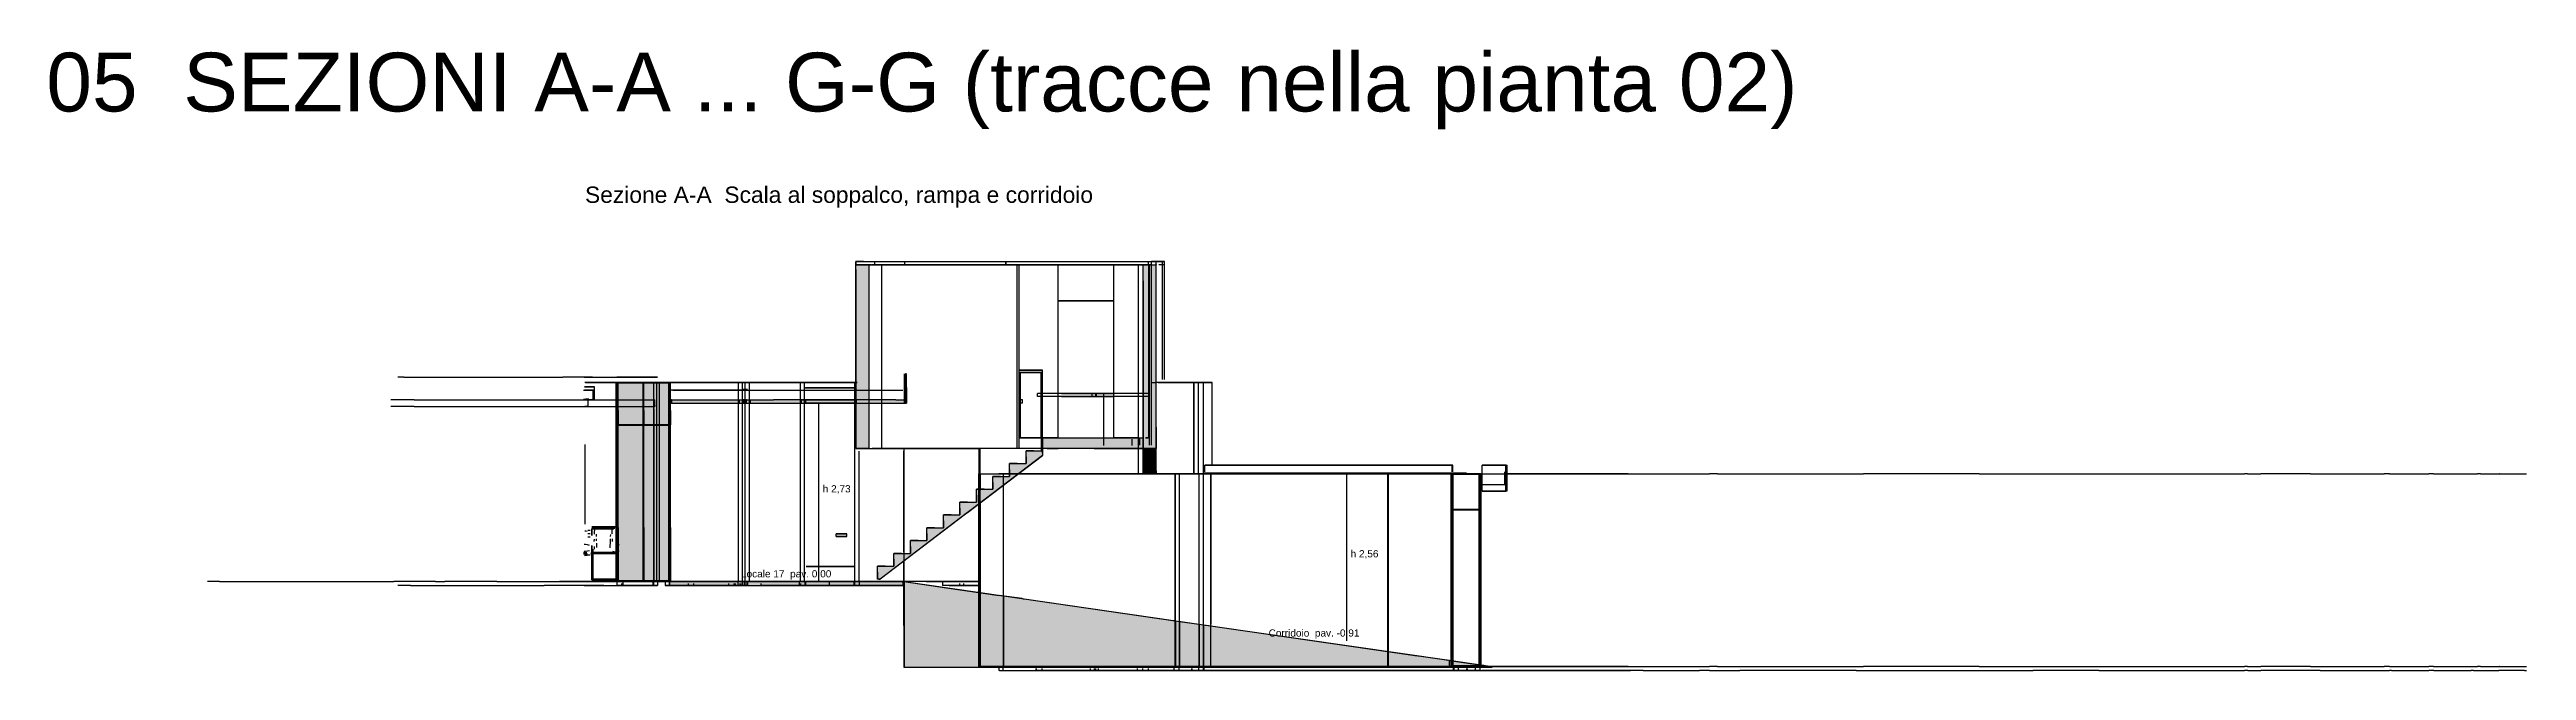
# Model space of a CAD drawing. Header units: millimetres. Extents: x -9985 to 240895, y -184894 to 39395.
# Drawn here: x -9936 to 28014, y -24595 to -15087 of the extents above; entities that cross this region are included whole.
import ezdxf
from ezdxf.enums import TextEntityAlignment as Align

# ---------------------------------------------------------------- set-up
doc = ezdxf.new("R2010")
doc.units = ezdxf.units.MM
for name, color, linetype in [('A-TITOLI', 7, 'Continuous'), ('S-QUOTE', 40, 'Continuous'), ('S-TAGLIO-CS', 9, 'Continuous'), ('S-TAGLIO-MURO', 7, 'Continuous'), ('S-TAGLIO-PAV', 33, 'Continuous'), ('S-TAGLIO-PIL', 8, 'Continuous'), ('S-TAGLIO-SCALA', 8, 'Continuous'), ('S-TAGLIO-SOFF', 8, 'Continuous'), ('S-TESTI', 7, 'Continuous'), ('S-VISTA', 8, 'Continuous'), ('S-VISTA-ARREDI', 9, 'Continuous')]:
    doc.layers.add(name, color=color, linetype=linetype)
doc.styles.add('VISIO', font='arial.ttf')

msp = doc.modelspace()

# ---------------------------------------------------------------- texts
at = {"layer": 'A-TITOLI', "style": 'VISIO'}
msp.add_text('05  SEZIONI A-A ... G-G (tracce nella pianta 02)', height=900, dxfattribs=at).set_placement((-9985, -15585), align=Align.MIDDLE_LEFT)
at = {"layer": 'S-QUOTE', "style": 'VISIO'}
for s, p in [('h 2,73', (1910.5, -21868.5)), ('h 2,56', (9998.079, -22863.217))]:
    msp.add_text(s, height=110, dxfattribs=at).set_placement(p)
at = {"layer": 'S-TESTI', "style": 'VISIO'}
msp.add_text('Sezione A-A  Scala al soppalco, rampa e corridoio', height=250, dxfattribs=at).set_placement((-1732, -17435))
for s, p in [('Locale 17  pav. 0,00', (1350.5, -23115)), ('Corridoio  pav. -0,91', (9438.079, -24021.435))]:
    msp.add_text(s, height=110, dxfattribs=at).set_placement(p, align=Align.MIDDLE_CENTER)

# ---------------------------------------------------------------- hatches: boundary and pattern name
at = {"layer": 'S-TAGLIO-CS'}
for points in [[(3180, -20451), (3176, -20451), (3176, -20295), (3176, -20051), (3186, -20051), (3190, -20051), (3196, -20051), (3196, -20259), (3196, -20503), (3190, -20503), (3186, -20503), (3186, -20475), (3186, -20451), (3180, -20451)], [(-406, -20503), (-430, -20503), (-430, -20459), (-430, -20451), (-406, -20451), (-200, -20451), (740, -20451), (956, -20451), (970, -20451), (974, -20451), (996, -20451), (1002, -20451), (1086, -20451), (1154, -20451), (1738, -20451), (1748, -20451), (1840, -20451), (1886, -20451), (1928, -20451), (3032, -20451), (3038, -20451), (3158, -20451), (3172, -20451), (3176, -20451), (3176, -20503), (3172, -20503), (3158, -20503), (3038, -20503), (3032, -20503), (1928, -20503), (1886, -20503), (1840, -20503), (1748, -20503), (1738, -20503), (1154, -20503), (1086, -20503), (1002, -20503), (996, -20503), (970, -20503), (956, -20503), (-200, -20503), (-406, -20503)], [(3178, -20503), (3176, -20503), (3176, -20451), (3180, -20451), (3186, -20451), (3186, -20475), (3186, -20503), (3180, -20503), (3178, -20503)]]:
    msp.add_hatch(color=9, dxfattribs=at).paths.add_polyline_path(points)
at = {"layer": 'S-TAGLIO-MURO'}
for points in [[(2616, -21195), (2418, -21195), (2418, -18457), (2418, -18385), (2424, -18385), (2616, -18385), (2618, -18385), (2618, -18389), (2618, -21195), (2616, -21195)], [(6874, -21195), (6834, -21195), (6818, -21195), (6818, -18629), (6818, -18385), (6834, -18385), (6958, -18385), (7018, -18385), (7018, -20869), (7018, -21195), (7014, -21195), (6958, -21195), (6930, -21195), (6874, -21195)], [(6834, -21195), (6874, -21195), (6930, -21195), (6958, -21195), (7014, -21195), (7018, -21195), (7018, -21539), (7018, -21585), (7014, -21585), (6990, -21585), (6818, -21585), (6818, -21229), (6818, -21195), (6834, -21195)]]:
    msp.add_hatch(color=7, dxfattribs=at).paths.add_polyline_path(points)
at = {"layer": 'S-TAGLIO-PAV'}
for points in [[(5350, -21195), (5278, -21195), (5278, -21109), (5278, -21035), (5442, -21035), (6756, -21035), (6818, -21035), (6818, -21181), (6818, -21195), (6756, -21195), (6068, -21195), (5516, -21195), (5350, -21195)], [(-436, -23235), (708, -23235), (914, -23235), (930, -23235), (934, -23235), (942, -23235), (954, -23235), (960, -23235), (1054, -23235), (1138, -23235), (1702, -23235), (1716, -23235), (1718, -23235), (1766, -23235), (1830, -23235), (1918, -23235), (3000, -23235), (3008, -23235), (3138, -23235), (3138, -23247), (3138, -23295), (3008, -23295), (3000, -23295), (1918, -23295), (1830, -23295), (1766, -23295), (1718, -23295), (1716, -23295), (1702, -23295), (1138, -23295), (1054, -23295), (960, -23295), (942, -23295), (930, -23295), (914, -23295), (-232, -23295), (-436, -23295), (-436, -23283), (-436, -23235)], [(4962, -24535), (4608, -24535), (4608, -24545), (3804, -24545), (3154, -24545), (3152, -24545), (3152, -23907), (3152, -23235), (3154, -23235), (3804, -23329), (4616, -23445), (4964, -23495), (4980, -23499), (4996, -23501), (7286, -23831), (7294, -23833), (7306, -23833), (7314, -23835), (7318, -23835), (7376, -23843), (7396, -23847), (7398, -23847), (7670, -23887), (7676, -23887), (7708, -23893), (7776, -23901), (7786, -23903), (10952, -24359), (10980, -24363), (11074, -24377), (11430, -24429), (11438, -24429), (11482, -24437), (11514, -24441), (12006, -24511), (12008, -24513), (12036, -24517), (12048, -24517), (12168, -24535), (12066, -24535), (12010, -24535), (11938, -24535), (11700, -24535), (11656, -24535), (11512, -24535), (11478, -24535), (11470, -24535), (10968, -24535), (10932, -24535), (7794, -24535), (7772, -24535), (7700, -24535), (7666, -24535), (7660, -24535), (7388, -24535), (7386, -24535), (7366, -24535), (7296, -24535), (7286, -24535), (7278, -24535), (7268, -24535), (4962, -24535)], [(4608, -24535), (4962, -24535), (7268, -24535), (7278, -24535), (7286, -24535), (7296, -24535), (7366, -24535), (7386, -24535), (7388, -24535), (7660, -24535), (7666, -24535), (7700, -24535), (7772, -24535), (7794, -24535), (10932, -24535), (10968, -24535), (11470, -24535), (11478, -24535), (11512, -24535), (11656, -24535), (11700, -24535), (11938, -24535), (12010, -24535), (12066, -24535), (12168, -24535), (12168, -24537), (12168, -24545), (12036, -24545), (12008, -24545), (12006, -24545), (11514, -24545), (11482, -24545), (11438, -24545), (11430, -24545), (11074, -24545), (10980, -24545), (10952, -24545), (7776, -24545), (7708, -24545), (7676, -24545), (7670, -24545), (7398, -24545), (7396, -24545), (7376, -24545), (7318, -24545), (7314, -24545), (7306, -24545), (7294, -24545), (7286, -24545), (4996, -24545), (4980, -24545), (4964, -24545), (4616, -24545), (4608, -24545), (4608, -24535)]]:
    msp.add_hatch(color=33, dxfattribs=at).paths.add_polyline_path(points)
at = {"layer": 'S-TAGLIO-PIL'}
for points in [[(-1194, -20831), (-1224, -20831), (-1224, -20613), (-1224, -20191), (-1194, -20191), (-844, -20191), (-842, -20191), (-842, -20613), (-842, -20831), (-844, -20831), (-1194, -20831)], [(-800, -20831), (-832, -20831), (-832, -20613), (-832, -20191), (-830, -20191), (-800, -20191), (-450, -20191), (-450, -20613), (-450, -20831), (-800, -20831)], [(-1194, -23225), (-1224, -23225), (-1224, -22407), (-1224, -20839), (-1194, -20839), (-844, -20839), (-842, -20839), (-842, -22407), (-842, -23225), (-844, -23225), (-1194, -23225)], [(-800, -23225), (-832, -23225), (-832, -22407), (-832, -20839), (-830, -20839), (-800, -20839), (-450, -20839), (-450, -22407), (-450, -23225), (-800, -23225)]]:
    msp.add_hatch(color=8, dxfattribs=at).paths.add_polyline_path(points)
at = {"layer": 'S-TAGLIO-SCALA'}
for points in [[(2748, -23089), (2748, -22999), (2864, -22999), (3000, -22999), (3000, -22893), (3000, -22803), (3118, -22803), (3254, -22803), (3254, -22697), (3254, -22607), (3370, -22607), (3508, -22607), (3508, -22501), (3508, -22409), (3624, -22409), (3760, -22409), (3760, -22303), (3760, -22213), (3876, -22213), (4012, -22213), (4012, -22107), (4012, -22017), (4130, -22017), (4266, -22017), (4266, -21911), (4266, -21819), (4382, -21819), (4520, -21819), (4520, -21715), (4520, -21623), (4636, -21623), (4772, -21623), (4772, -21519), (4772, -21427), (4888, -21427), (5024, -21427), (5024, -21321), (5024, -21231), (5142, -21231), (5264, -21231), (5264, -21235), (5272, -21235), (5278, -21235), (5278, -21271), (5278, -21303), (4128, -22179), (2790, -23195), (2770, -23195), (2748, -23195), (2748, -23089)], [(5278, -21231), (5264, -21231), (5264, -21127), (5264, -21035), (5270, -21035), (5278, -21035), (5278, -21141), (5278, -21143), (5278, -21231)]]:
    msp.add_hatch(color=8, dxfattribs=at).paths.add_polyline_path(points)

# ---------------------------------------------------------------- linework, layer by layer
at = {"layer": 'S-QUOTE'}
for p, q in [((1850.5, -23235), (1850.5, -20502)), ((9938.079, -24141.435), (9938.079, -21585))]:
    msp.add_line(p, q, dxfattribs=at)
at = {"layer": 'S-TAGLIO-CS'}
for p, q in [((3186.454, -20052), (3176, -20052)), ((3176, -20295.334), (3176, -20052)), ((3186.454, -20052), (3190.457, -20052)), ((3190.457, -20052), (3196, -20052)), ((3196, -20259.849), (3196, -20052)), ((-4348.219, -20452), (-4708.252, -20452)), ((-4348.219, -20452), (-3628.356, -20452)), ((-3628.356, -20452), (-2100.205, -20452)), ((-2100.205, -20452), (-2063.106, -20452)), ((-2063.106, -20452), (-1302.397, -20452)), ((-1302.397, -20452), (-1153.824, -20452)), ((-1153.824, -20452), (-660.526, -20452)), ((-660.526, -20538.843), (-660.526, -20452)), ((-405.985, -20452), (-430.079, -20452)), ((-430.079, -20458.579), (-430.079, -20452)), ((-430.079, -20458.579), (-430.079, -20502)), ((-405.985, -20452), (-199.847, -20452)), ((-199.847, -20452), (739.211, -20452)), ((739.211, -20452), (956.985, -20452)), ((956.985, -20452), (970.746, -20452)), ((970.746, -20452), (974.19, -20452)), ((974.19, -20452), (996.355, -20452)), ((996.355, -20452), (1002.553, -20452)), ((1002.553, -20452), (1085.685, -20452)), ((1085.685, -20452), (1154.384, -20452)), ((1738.592, -20452), (1154.384, -20452)), ((1738.592, -20452), (1747.245, -20452)), ((1747.724, -20452), (1840.222, -20452)), ((1840.222, -20452), (1885.362, -20452)), ((1885.685, -20452), (1927.157, -20452)), ((3031.041, -20452), (1927.157, -20452)), ((3031.041, -20452), (3037.435, -20452)), ((3037.435, -20452), (3158.663, -20452)), ((3158.663, -20452), (3171, -20452)), ((3171, -20452), (3172.382, -20452)), ((3172.382, -20452), (3180.473, -20452)), ((3176, -20295.334), (3176, -20502)), ((3180.473, -20452), (3186, -20452)), ((3186, -20475.031), (3186, -20452)), ((3186, -20475.031), (3186, -20502)), ((3196, -20259.849), (3196, -20502)), ((-4348.219, -20552), (-4708.252, -20552)), ((-4348.219, -20552), (-3628.356, -20552)), ((-3628.356, -20552), (-2100.205, -20552)), ((-2100.205, -20552), (-2063.106, -20552)), ((-2063.106, -20552), (-1302.397, -20552)), ((-1302.397, -20552), (-1153.824, -20552)), ((-1153.824, -20552), (-660.526, -20552)), ((-660.526, -20538.843), (-660.526, -20552)), ((-405.985, -20502), (-430.079, -20502)), ((-405.985, -20502), (-199.847, -20502)), ((-199.847, -20502), (956.985, -20502)), ((956.985, -20502), (970.746, -20502)), ((970.746, -20502), (996.355, -20502)), ((996.355, -20502), (1002.553, -20502)), ((1002.553, -20502), (1085.685, -20502)), ((1085.685, -20502), (1154.384, -20502)), ((1154.384, -20502), (1738.592, -20502)), ((1738.592, -20502), (1747.245, -20502)), ((1840.222, -20502), (1747.245, -20502)), ((1840.222, -20502), (1885.362, -20502)), ((1927.157, -20502), (1885.685, -20502)), ((1927.157, -20502), (3031.041, -20502)), ((3031.041, -20502), (3037.435, -20502)), ((3037.435, -20502), (3158.663, -20502)), ((3158.663, -20502), (3171, -20502)), ((3171, -20502), (3172.382, -20502)), ((3172.382, -20502), (3180.473, -20502)), ((3178.394, -20502), (3176, -20502)), ((3179.552, -20502), (3178.394, -20502)), ((3179.552, -20502), (3190.457, -20502)), ((3180.473, -20502), (3186, -20502)), ((3190.457, -20502), (3196, -20502))]:
    msp.add_line(p, q, dxfattribs=at)
at = {"layer": 'S-TAGLIO-MURO'}
for p, q in [((2423.611, -18385), (2418, -18385)), ((2418, -18457.16), (2418, -18385)), ((2418, -18457.16), (2418, -21195)), ((2616.787, -18385), (2423.611, -18385)), ((2616.787, -18385), (2618.069, -18385)), ((2618.247, -18388.466), (2618.247, -18385)), ((2618.247, -18388.466), (2618.247, -21195)), ((6833.97, -18385), (6818, -18385)), ((6818, -18628.896), (6818, -18385)), ((6833.97, -18385), (6957.304, -18385)), ((6957.304, -18385), (7018, -18385)), ((7018, -20868.304), (7018, -18385)), ((6818, -18628.896), (6818, -21195)), ((-677, -20185), (-677.662, -20185)), ((-677.662, -20588.657), (-677.662, -20185)), ((-677, -20185), (-672.993, -20185)), ((-672.993, -20185), (-630.651, -20185)), ((-630.651, -20185), (-592.632, -20185)), ((-592.632, -20185), (-589.474, -20185)), ((-589.474, -20185), (-462.737, -20185)), ((-462.737, -20185), (-451.037, -20185)), ((-451.037, -20185), (-448.64, -20185)), ((-448.64, -22210.262), (-448.64, -20185)), ((-677.662, -20588.657), (-677.662, -23235)), ((7018, -20868.304), (7018, -21195)), ((2616.787, -21195), (2418, -21195)), ((2616.787, -21195), (2618.069, -21195)), ((6874.01, -21195), (6818, -21195)), ((6833.97, -21195), (6818, -21195)), ((6818, -21228.85), (6818, -21195)), ((6818, -21228.85), (6818, -21585)), ((6833.97, -21195), (7014.469, -21195)), ((6929.312, -21195), (6874.01, -21195)), ((6929.312, -21195), (6957.304, -21195)), ((6957.304, -21195), (7018, -21195)), ((7014.469, -21195), (7018, -21195)), ((7018, -21539.658), (7018, -21195)), ((6989.102, -21585), (6818, -21585)), ((6989.102, -21585), (7014.469, -21585)), ((7014.469, -21585), (7018, -21585)), ((7018, -21539.658), (7018, -21585)), ((-448.64, -22210.262), (-448.64, -23235)), ((-677, -23235), (-635.3, -23235)), ((-635.3, -23235), (-630.651, -23235)), ((-630.651, -23235), (-592.632, -23235)), ((-592.632, -23235), (-589.474, -23235)), ((-589.474, -23235), (-462.737, -23235)), ((-462.737, -23235), (-451.037, -23235)), ((-451.037, -23235), (-448.64, -23235))]:
    msp.add_line(p, q, dxfattribs=at)
at = {"layer": 'S-TAGLIO-PAV'}
for p, q in [((5441.587, -21035), (5278, -21035)), ((5278, -21108.964), (5278, -21035)), ((5278, -21108.964), (5278, -21195)), ((5349.631, -21195), (5278, -21195)), ((5349.631, -21195), (5516.46, -21195)), ((5441.587, -21035), (6755.436, -21035)), ((6068.452, -21195), (5516.46, -21195)), ((6068.452, -21195), (6755.436, -21195)), ((6755.436, -21035), (6818, -21035)), ((6755.436, -21195), (6818, -21195)), ((6818, -21181.113), (6818, -21035)), ((6818, -21181.113), (6818, -21195)), ((-7330.645, -23235), (-7517, -23235)), ((-7330.645, -23235), (-5267.628, -23235)), ((-5267.628, -23235), (-5248.184, -23235)), ((-5248.184, -23235), (-5173.585, -23235)), ((-5173.585, -23235), (-5163.211, -23235)), ((-5163.211, -23235), (-4820.879, -23235)), ((-4820.879, -23235), (-4816.85, -23235)), ((-4816.85, -23235), (-4756.094, -23235)), ((-4756.094, -23235), (-4719.611, -23235)), ((-4719.611, -23235), (-4658.429, -23235)), ((-4023.77, -23235), (-4658.429, -23235)), ((-4403.695, -23295), (-4602, -23295)), ((-4403.695, -23295), (-4274.231, -23295)), ((-4274.231, -23295), (-4128.878, -23295)), ((-4128.878, -23295), (-2665.731, -23295)), ((-4023.77, -23235), (-3877.335, -23235)), ((-3082.817, -23235), (-3877.335, -23235)), ((-3082.817, -23235), (-2665.731, -23235)), ((-2665.731, -23235), (-2612.552, -23235)), ((-2665.731, -23295), (-2612.552, -23295)), ((-2612.552, -23235), (-2355.216, -23235)), ((-2612.552, -23295), (-2355.216, -23295)), ((-2355.216, -23235), (-1748.353, -23235)), ((-1748.353, -23295), (-2355.216, -23295)), ((-1710.283, -23233), (-2125, -23233)), ((-1442.589, -23235), (-1748.353, -23235)), ((-1442.589, -23295), (-1748.353, -23295)), ((-1710.283, -23233), (-1473.09, -23233)), ((-1473.09, -23233), (-1077.09, -23233)), ((-1442.589, -23235), (-1065.659, -23235)), ((-1442.589, -23295), (-1065.659, -23295)), ((-1077.09, -23233), (-925, -23233)), ((-1065.659, -23235), (-687, -23235)), ((-1065.659, -23295), (-687, -23295)), ((-925, -23234.34), (-925, -23233)), ((-925, -23234.34), (-925, -23235)), ((-924.01, -23235), (-925, -23235)), ((-924.01, -23235), (-922, -23235)), ((-844.45, -23233), (-922, -23233)), ((-922, -23233.66), (-922, -23233)), ((-922, -23233.66), (-922, -23235)), ((-844.45, -23233), (-687, -23233)), ((-687, -23234.34), (-687, -23233)), ((-687, -23234.34), (-687, -23235)), ((-687, -23283.859), (-687, -23235)), ((-687, -23283.859), (-687, -23295)), ((707.189, -23235), (-437, -23235)), ((-437, -23283.176), (-437, -23235)), ((-437, -23283.176), (-437, -23295)), ((-231.072, -23295), (-437, -23295)), ((-231.072, -23295), (913.117, -23295)), ((707.189, -23235), (913.117, -23235)), ((913.117, -23235), (929.688, -23235)), ((913.117, -23295), (929.688, -23295)), ((929.688, -23235), (933.02, -23235)), ((929.688, -23295), (941.025, -23295)), ((933.02, -23235), (941.025, -23235)), ((941.025, -23235), (954.704, -23235)), ((941.025, -23295), (959.677, -23295)), ((954.704, -23235), (959.677, -23235)), ((959.677, -23235), (1054.086, -23235)), ((959.677, -23295), (1054.086, -23295)), ((1054.086, -23235), (1137.143, -23235)), ((1054.086, -23295), (1137.143, -23295)), ((1137.143, -23235), (1702.071, -23235)), ((1137.143, -23295), (1702.071, -23295)), ((1702.071, -23235), (1715.407, -23235)), ((1702.071, -23295), (1715.407, -23295)), ((1715.407, -23235), (1717.004, -23235)), ((1715.407, -23295), (1717.004, -23295)), ((1717.004, -23235), (1766.487, -23235)), ((1717.004, -23295), (1766.487, -23295)), ((1766.487, -23235), (1830.168, -23235)), ((1766.487, -23295), (1830.168, -23295)), ((1830.168, -23235), (1917.525, -23235)), ((1830.168, -23295), (1917.525, -23295)), ((1917.525, -23235), (3000.63, -23235)), ((1917.525, -23295), (3000.63, -23295)), ((3000.63, -23235), (3007.683, -23235)), ((3000.63, -23295), (3007.683, -23295)), ((3007.683, -23235), (3138, -23235)), ((3007.683, -23295), (3138, -23295)), ((3138, -23246.67), (3138, -23235)), ((3138, -23246.67), (3138, -23295)), ((3154.602, -23235), (3153, -23235)), ((3153, -23906.496), (3153, -23235)), ((3154.602, -23235), (3804.742, -23328.676)), ((3804.742, -23328.676), (4615.812, -23445.611)), ((4964.499, -23495.827), (4615.812, -23445.611)), ((4964.499, -23495.827), (4980.749, -23498.672)), ((4980.749, -23498.672), (4995.839, -23500.774)), ((4995.839, -23500.774), (7286.725, -23830.905)), ((3153, -23906.496), (3153, -24545)), ((7286.725, -23830.905), (7294.728, -23832.142)), ((7294.728, -23832.142), (7305.346, -23833.602)), ((7305.346, -23833.602), (7314.916, -23834.968)), ((7314.916, -23834.968), (7318.004, -23835.667)), ((7318.004, -23835.667), (7376.354, -23843.753)), ((7376.354, -23843.753), (7395.286, -23846.552)), ((7395.286, -23846.552), (7397.185, -23846.766)), ((7397.185, -23846.766), (7670.415, -23886.84)), ((7670.415, -23886.84), (7676.15, -23887.723)), ((7676.15, -23887.723), (7708.521, -23892.347)), ((7708.521, -23892.347), (7775.982, -23901.73)), ((7775.982, -23901.73), (7785.045, -23903.029)), ((7785.045, -23903.029), (10952.685, -24359.876)), ((3154.602, -24545), (3153, -24545)), ((3154.602, -24545), (3804.742, -24545)), ((3804.742, -24545), (4615.812, -24545)), ((4962.417, -24535), (4608.235, -24535)), ((4608.235, -24562.584), (4608.235, -24535)), ((4608.235, -24562.584), (4608.235, -24595)), ((4620.339, -24595), (4608.235, -24595)), ((4615.812, -24545), (4964.499, -24545)), ((4620.339, -24595), (4962.417, -24595)), ((4962.417, -24535), (7268.851, -24535)), ((4962.417, -24595), (7268.851, -24595)), ((4964.499, -24545), (4980.749, -24545)), ((4980.749, -24545), (4995.839, -24545)), ((4995.839, -24545), (7286.725, -24545)), ((7268.861, -24535), (7277.468, -24535)), ((7268.861, -24595), (7277.468, -24595)), ((7277.468, -24535), (7285.367, -24535)), ((7277.468, -24595), (7285.367, -24595)), ((7285.367, -24535), (7296.216, -24535)), ((7285.367, -24595), (7296.216, -24595)), ((7286.725, -24545), (7294.728, -24545)), ((7294.728, -24545), (7305.346, -24545)), ((7296.216, -24535), (7366.299, -24535)), ((7296.216, -24595), (7366.299, -24595)), ((7305.346, -24545), (7314.916, -24545)), ((7314.916, -24545), (7318.004, -24545)), ((7318.004, -24545), (7376.354, -24545)), ((7366.299, -24535), (7385.856, -24535)), ((7366.299, -24595), (7385.856, -24595)), ((7376.354, -24545), (7395.286, -24545)), ((7385.856, -24535), (7387.255, -24535)), ((7385.856, -24595), (7387.255, -24595)), ((7387.255, -24535), (7659.748, -24535)), ((7659.748, -24595), (7387.255, -24595)), ((7395.286, -24545), (7397.185, -24545)), ((7397.185, -24545), (7670.415, -24545)), ((7659.748, -24535), (7666.094, -24535)), ((7659.748, -24595), (7666.094, -24595)), ((7666.094, -24535), (7700.401, -24535)), ((7666.094, -24595), (7700.401, -24595)), ((7670.415, -24545), (7676.15, -24545)), ((7676.15, -24545), (7708.521, -24545)), ((7700.401, -24535), (7772.973, -24535)), ((7700.401, -24595), (7772.973, -24595)), ((7708.521, -24545), (7775.982, -24545)), ((7772.973, -24535), (7794.379, -24535)), ((7772.973, -24595), (7794.379, -24595)), ((10952.685, -24545), (7775.982, -24545)), ((7794.379, -24535), (10932.958, -24535)), ((7794.379, -24595), (10932.958, -24595)), ((10932.958, -24535), (10967.773, -24535)), ((10932.958, -24595), (10967.773, -24595)), ((10952.685, -24359.876), (10980.844, -24363.881)), ((10952.685, -24545), (10980.844, -24545)), ((10967.773, -24535), (11469.327, -24535)), ((10967.773, -24595), (11076.685, -24595)), ((10980.844, -24363.881), (11073.538, -24377.301)), ((10980.844, -24545), (11073.538, -24545)), ((11073.538, -24377.301), (11430.295, -24428.723)), ((11073.538, -24545), (11430.295, -24545)), ((11076.685, -24595), (11469.327, -24595)), ((11430.295, -24428.723), (11437.156, -24429.798)), ((11430.295, -24545), (11437.156, -24545)), ((11437.156, -24429.798), (11482.388, -24436.312)), ((11437.156, -24545), (11482.388, -24545)), ((11469.327, -24535), (11477.355, -24535)), ((11469.327, -24595), (11477.355, -24595)), ((11477.355, -24535), (11511.371, -24535)), ((11477.355, -24595), (11511.371, -24595)), ((11513.635, -24440.82), (11482.388, -24436.312)), ((11482.388, -24545), (11513.635, -24545)), ((11511.371, -24535), (11656.318, -24535)), ((11511.371, -24595), (11656.318, -24595)), ((11513.635, -24440.82), (12006.998, -24511.978)), ((11513.635, -24545), (12006.998, -24545)), ((11656.318, -24535), (11699.403, -24535)), ((11656.318, -24595), (11699.403, -24595)), ((11699.403, -24535), (11937.128, -24535)), ((11699.403, -24595), (11937.128, -24595)), ((11937.128, -24535), (12009.561, -24535)), ((11937.128, -24595), (12009.561, -24595)), ((12006.998, -24511.978), (12008.649, -24512.176)), ((12006.998, -24545), (12008.649, -24545)), ((12008.649, -24512.176), (12035.322, -24516.046)), ((12008.649, -24545), (12035.322, -24545)), ((12009.561, -24535), (12066.29, -24535)), ((14478.166, -24595), (12009.561, -24595)), ((12035.322, -24516.046), (12048.212, -24517.887)), ((12035.322, -24545), (12168, -24545)), ((12048.212, -24517.887), (12168, -24535)), ((12066.29, -24535), (14478.166, -24535)), ((12168, -24536.444), (12168, -24535)), ((12168, -24536.444), (12168, -24545)), ((14478.166, -24535), (14529.996, -24535)), ((14478.166, -24595), (14529.996, -24595)), ((14529.996, -24535), (14651.225, -24535)), ((14529.996, -24595), (14651.225, -24595)), ((14651.225, -24535), (14698.37, -24535)), ((14651.225, -24595), (14698.37, -24595)), ((14698.37, -24535), (15328.46, -24535)), ((14698.37, -24595), (14772.624, -24595)), ((14772.624, -24595), (15328.46, -24595)), ((15328.46, -24535), (15344.498, -24535)), ((15328.46, -24595), (15344.498, -24595)), ((15344.498, -24535), (15495.095, -24535)), ((15495.095, -24595), (15344.498, -24595)), ((15617.749, -24535), (15495.095, -24535)), ((15495.095, -24595), (15617.749, -24595)), ((15617.749, -24535), (15671.91, -24535)), ((15617.749, -24595), (15671.91, -24595)), ((15671.91, -24535), (15918.854, -24535)), ((15671.91, -24595), (15918.854, -24595)), ((15918.854, -24535), (15954.593, -24535)), ((15918.854, -24595), (15954.593, -24595)), ((15954.593, -24535), (15963.421, -24535)), ((15954.593, -24595), (15963.421, -24595)), ((15963.421, -24535), (15973.673, -24535)), ((17744.902, -24595), (15963.421, -24595)), ((15973.673, -24535), (17744.902, -24535)), ((17744.902, -24535), (17855.563, -24535)), ((17744.902, -24595), (17855.563, -24595)), ((19626.908, -24535), (17855.563, -24535)), ((17855.563, -24595), (19626.908, -24595)), ((19626.908, -24535), (19663.095, -24535)), ((19626.908, -24595), (19663.095, -24595)), ((19663.095, -24535), (20052.716, -24535)), ((19663.095, -24595), (20052.716, -24595)), ((20052.716, -24535), (20054.914, -24535)), ((20052.716, -24595), (20054.914, -24595)), ((20054.914, -24535), (20084.902, -24535)), ((20054.914, -24595), (20084.902, -24595)), ((20084.902, -24535), (20408.061, -24535)), ((20084.902, -24595), (20408.061, -24595)), ((20408.061, -24535), (20453.27, -24535)), ((20408.061, -24595), (20453.27, -24595)), ((20453.27, -24535), (20467.861, -24535)), ((21459.724, -24595), (20453.27, -24595)), ((20467.861, -24535), (21459.724, -24535)), ((21459.724, -24535), (21509.075, -24535)), ((21459.724, -24595), (21509.075, -24595)), ((21509.075, -24535), (21538.499, -24535)), ((21509.075, -24595), (21538.499, -24595)), ((21538.499, -24535), (21574.734, -24535)), ((21538.499, -24595), (21574.734, -24595)), ((21574.734, -24535), (22916.045, -24535)), ((21574.734, -24595), (22916.045, -24595)), ((22916.045, -24535), (22939.887, -24535)), ((22916.045, -24595), (22939.887, -24595)), ((22939.887, -24535), (23215.753, -24535)), ((22939.887, -24595), (23215.753, -24595)), ((23215.753, -24535), (23265.269, -24535)), ((23215.753, -24595), (23265.269, -24595)), ((23265.269, -24535), (23289.987, -24535)), ((23265.269, -24595), (23693, -24595)), ((23289.987, -24535), (23693, -24535)), ((23740.636, -24535), (23693, -24535)), ((23743.011, -24595), (23693, -24595)), ((23740.636, -24535), (23788, -24535)), ((23743.011, -24595), (23788, -24595)), ((23788, -24535), (23826.971, -24535)), ((23788, -24595), (23829.029, -24595)), ((23826.971, -24535), (23868, -24535)), ((23829.029, -24595), (23868, -24595)), ((23868, -24535), (23903.739, -24535)), ((23868, -24595), (23905.625, -24595)), ((23903.739, -24535), (23943, -24535)), ((23905.625, -24595), (23943, -24595)), ((24703.155, -24535), (23943, -24535)), ((24854.936, -24595), (23943, -24595)), ((24703.155, -24535), (24788.003, -24535)), ((24788.003, -24535), (25792.985, -24535)), ((24854.936, -24595), (24947.982, -24595)), ((24947.982, -24595), (25792.985, -24595)), ((25792.985, -24535), (25793.997, -24535)), ((25792.985, -24595), (25793.997, -24595)), ((25793.997, -24535), (25827.897, -24535)), ((25793.997, -24595), (25827.897, -24595)), ((25827.897, -24535), (25833.074, -24535)), ((25827.897, -24595), (25833.074, -24595)), ((25915.429, -24535), (25833.074, -24535)), ((25833.074, -24595), (25915.429, -24595)), ((25915.429, -24535), (25916.161, -24535)), ((25915.429, -24595), (25916.161, -24595)), ((25916.161, -24535), (25944.425, -24535)), ((25944.425, -24595), (25916.161, -24595)), ((25944.425, -24535), (26000.888, -24535)), ((25944.425, -24595), (26000.888, -24595)), ((26000.888, -24535), (26164.47, -24535)), ((26000.888, -24595), (26164.47, -24595)), ((26164.47, -24535), (26435.112, -24535)), ((26164.47, -24595), (26435.112, -24595)), ((26435.112, -24535), (26491.575, -24535)), ((26435.112, -24595), (26491.575, -24595)), ((26491.575, -24535), (26518, -24535)), ((26491.575, -24595), (26518, -24595)), ((26589.176, -24535), (26518, -24535)), ((26594.952, -24595), (26518, -24595)), ((26589.176, -24535), (26604.27, -24535)), ((26594.952, -24595), (26733.613, -24595)), ((26604.27, -24535), (26823.708, -24535)), ((26733.613, -24595), (26823.708, -24595)), ((26823.708, -24535), (27031.904, -24535)), ((26823.708, -24595), (27031.904, -24595)), ((27031.904, -24535), (27160.304, -24535)), ((27031.904, -24595), (27160.304, -24595)), ((27160.304, -24535), (27165.441, -24535)), ((27160.304, -24595), (27165.441, -24595)), ((27165.441, -24535), (27204.771, -24535)), ((27204.771, -24595), (27165.441, -24595)), ((27204.771, -24535), (27243.18, -24535)), ((27204.771, -24595), (27243.18, -24595)), ((27243.18, -24535), (27259.544, -24535)), ((27243.18, -24595), (27259.544, -24595)), ((27259.544, -24535), (27261.043, -24535)), ((27259.544, -24595), (27261.043, -24595)), ((27308.871, -24535), (27261.043, -24535)), ((27261.043, -24595), (27308.871, -24595)), ((27308.871, -24535), (27326.512, -24535)), ((27308.871, -24595), (27326.512, -24595)), ((27326.512, -24535), (27457.538, -24535)), ((27326.512, -24595), (27457.538, -24595)), ((27457.538, -24535), (27496.61, -24535)), ((27457.538, -24595), (27496.61, -24595)), ((27496.61, -24535), (27508.376, -24535)), ((27496.61, -24595), (27508.376, -24595)), ((27508.376, -24535), (27547.338, -24535)), ((27508.376, -24595), (27547.338, -24595)), ((27547.338, -24535), (27591.035, -24535)), ((27547.338, -24595), (27591.035, -24595)), ((27591.035, -24535), (27603.035, -24535)), ((27591.035, -24595), (27592.772, -24595)), ((27984.325, -24595), (27592.772, -24595)), ((27604.31, -24535), (27603.035, -24535)), ((27604.31, -24535), (27984.325, -24535)), ((27984.325, -24535), (28013.672, -24535)), ((27984.325, -24595), (28013.672, -24595))]:
    msp.add_line(p, q, dxfattribs=at)
at = {"layer": 'S-TAGLIO-PIL'}
for p, q in [((-1249.01, -20190), (-1250.37, -20190)), ((-1250.37, -20612.115), (-1250.37, -20190)), ((-1249, -20190), (-1235.036, -20190)), ((-1235, -20191.635), (-1235, -20190)), ((-1235, -20191.635), (-1235, -20832)), ((-1223.304, -20190), (-1224.37, -20190)), ((-1224.37, -20612.115), (-1224.37, -20190)), ((-1223.304, -20190), (-1193.849, -20190)), ((-1193.849, -20190), (-843.696, -20190)), ((-843.696, -20190), (-842.63, -20190)), ((-842.63, -20612.115), (-842.63, -20190)), ((-830.304, -20190), (-831.37, -20190)), ((-831.37, -20612.115), (-831.37, -20190)), ((-830.304, -20190), (-800.849, -20190)), ((-800.849, -20190), (-450.696, -20190)), ((-450.696, -20190), (-449.63, -20190)), ((-449.63, -20612.115), (-449.63, -20190)), ((-425.036, -20190), (-439, -20190)), ((-439, -20830.365), (-439, -20190)), ((-425, -20190), (-423.63, -20190)), ((-423.63, -20612.115), (-423.63, -20190)), ((-1250.37, -20612.115), (-1250.37, -20832)), ((-1249, -20832), (-1250.37, -20832)), ((-1249.01, -20838), (-1250.37, -20838)), ((-1250.37, -22407.452), (-1250.37, -20838)), ((-1249, -20838), (-1235.036, -20838)), ((-1248.964, -20832), (-1235, -20832)), ((-1235, -20844.078), (-1235, -20838)), ((-1235, -20844.078), (-1235, -23225)), ((-1224.37, -20612.115), (-1224.37, -20832)), ((-1193.849, -20832), (-1224.37, -20832)), ((-1223.304, -20838), (-1224.37, -20838)), ((-1224.37, -22407.452), (-1224.37, -20838)), ((-1223.304, -20838), (-1193.849, -20838)), ((-1193.849, -20832), (-843.696, -20832)), ((-1193.849, -20838), (-843.696, -20838)), ((-843.696, -20832), (-842.63, -20832)), ((-843.696, -20838), (-842.63, -20838)), ((-842.63, -20612.115), (-842.63, -20832)), ((-842.63, -22407.452), (-842.63, -20838)), ((-831.37, -20612.115), (-831.37, -20832)), ((-800.849, -20832), (-831.37, -20832)), ((-830.304, -20838), (-831.37, -20838)), ((-831.37, -22407.452), (-831.37, -20838)), ((-830.304, -20838), (-800.849, -20838)), ((-800.849, -20832), (-450.696, -20832)), ((-800.849, -20838), (-450.696, -20838)), ((-450.696, -20832), (-449.63, -20832)), ((-450.696, -20838), (-449.63, -20838)), ((-449.63, -20612.115), (-449.63, -20832)), ((-449.63, -22407.452), (-449.63, -20838)), ((-439, -20830.365), (-439, -20832)), ((-425.036, -20838), (-439, -20838)), ((-439, -23218.922), (-439, -20838)), ((-438.964, -20832), (-425, -20832)), ((-425, -20838), (-423.63, -20838)), ((-424.99, -20832), (-423.63, -20832)), ((-423.63, -20612.115), (-423.63, -20832)), ((-423.63, -22407.452), (-423.63, -20838)), ((-1250.37, -22407.452), (-1250.37, -23225)), ((-1224.37, -22407.452), (-1224.37, -23225)), ((-842.63, -22407.452), (-842.63, -23225)), ((-831.37, -22407.452), (-831.37, -23225)), ((-449.63, -22407.452), (-449.63, -23225)), ((-423.63, -22407.452), (-423.63, -23225)), ((-1249, -23225), (-1250.37, -23225)), ((-1248.964, -23225), (-1235, -23225)), ((-1193.849, -23225), (-1224.37, -23225)), ((-1193.849, -23225), (-843.696, -23225)), ((-843.696, -23225), (-842.63, -23225)), ((-800.849, -23225), (-831.37, -23225)), ((-800.849, -23225), (-450.696, -23225)), ((-450.696, -23225), (-449.63, -23225)), ((-439, -23218.922), (-439, -23225)), ((-438.964, -23225), (-425, -23225)), ((-424.99, -23225), (-423.63, -23225))]:
    msp.add_line(p, q, dxfattribs=at)
at = {"layer": 'S-TAGLIO-SCALA'}
for p, q in [((5025, -21321.606), (5025, -21231)), ((5141.956, -21231), (5025, -21231)), ((5141.956, -21231), (5278, -21231)), ((5269.934, -21035), (5263, -21035)), ((5263, -21127.456), (5263, -21035)), ((5263, -21127.456), (5263, -21235)), ((5271.066, -21235), (5263, -21235)), ((5269.934, -21035), (5278, -21035)), ((5271.066, -21235), (5278, -21235)), ((5278, -21140.394), (5278, -21035)), ((5278, -21142.544), (5278, -21035)), ((5278, -21140.394), (5278, -21231)), ((5278, -21142.544), (5278, -21235)), ((5278, -21270.254), (5278, -21231)), ((4127.853, -22178.167), (5278, -21304)), ((4519, -21714.606), (4519, -21624)), ((4635.956, -21624), (4519, -21624)), ((4635.956, -21624), (4772, -21624)), ((4772, -21518.069), (4772, -21427)), ((4888.956, -21427), (4772, -21427)), ((4772, -21518.069), (4772, -21624)), ((4888.956, -21427), (5025, -21427)), ((5025, -21321.606), (5025, -21427)), ((5278, -21270.254), (5278, -21304)), ((4266, -21911.069), (4266, -21820)), ((4382.956, -21820), (4266, -21820)), ((4266, -21911.069), (4266, -22017)), ((4382.956, -21820), (4519, -21820)), ((4519, -21714.606), (4519, -21820)), ((4127.853, -22178.167), (2790, -23195)), ((3760, -22303.606), (3760, -22213)), ((3876.956, -22213), (3760, -22213)), ((3760, -22303.606), (3760, -22409)), ((3876.956, -22213), (4013, -22213)), ((4013, -22107.606), (4013, -22017)), ((4129.956, -22017), (4013, -22017)), ((4013, -22107.606), (4013, -22213)), ((4129.956, -22017), (4266, -22017)), ((3254, -22696.606), (3254, -22606)), ((3370.956, -22606), (3254, -22606)), ((3254, -22696.606), (3254, -22802)), ((3370.956, -22606), (3507, -22606)), ((3507, -22500.069), (3507, -22409)), ((3623.956, -22409), (3507, -22409)), ((3507, -22500.069), (3507, -22606)), ((3623.956, -22409), (3760, -22409)), ((2748, -23089.606), (2748, -22999)), ((2864.956, -22999), (2748, -22999)), ((2748, -23089.606), (2748, -23195)), ((2864.956, -22999), (3001, -22999)), ((3001, -22893.069), (3001, -22802)), ((3117.956, -22802), (3001, -22802)), ((3001, -22893.069), (3001, -22999)), ((3117.956, -22802), (3254, -22802)), ((2770.584, -23195), (2748, -23195)), ((2770.584, -23195), (2790, -23195))]:
    msp.add_line(p, q, dxfattribs=at)
at = {"layer": 'S-TAGLIO-SOFF'}
for p, q in [((2536.127, -18335), (2418, -18335)), ((2418, -18336.284), (2418, -18335)), ((2418, -18336.284), (2418, -18385)), ((2658.717, -18385), (2418, -18385)), ((2536.127, -18335), (3479.538, -18335)), ((2658.717, -18385), (3479.538, -18385)), ((3479.538, -18335), (3854.991, -18335)), ((3479.538, -18385), (3854.991, -18385)), ((3854.991, -18335), (5924.614, -18335)), ((3854.991, -18385), (6364.809, -18385)), ((5924.614, -18335), (6364.809, -18335)), ((6364.809, -18335), (6376.964, -18335)), ((6364.809, -18385), (6376.964, -18385)), ((6376.964, -18335), (6957.304, -18335)), ((6376.964, -18385), (6957.304, -18385)), ((6957.304, -18335), (7018, -18335)), ((6957.304, -18385), (7018, -18385)), ((7018, -18379.187), (7018, -18335)), ((7018, -18379.187), (7018, -18385)), ((-4508.35, -20105), (-4602, -20105)), ((-4508.35, -20105), (-4493.125, -20105)), ((-4493.125, -20105), (-4486.566, -20105)), ((-4486.566, -20105), (-4274.231, -20105)), ((-4274.231, -20105), (-4128.878, -20105)), ((-4128.878, -20105), (-3534.329, -20105)), ((-3534.329, -20105), (-3499.444, -20105)), ((-3499.444, -20105), (-3060.882, -20105)), ((-3060.882, -20105), (-2069.33, -20105)), ((-1616.2, -20105), (-2069.33, -20105)), ((-1616.2, -20105), (-1065.659, -20105)), ((-1065.659, -20105), (-687, -20105)), ((707.189, -20305), (-437, -20305)), ((707.189, -20305), (913.117, -20305)), ((913.117, -20305), (929.688, -20305)), ((929.688, -20305), (933.02, -20305)), ((933.02, -20305), (941.025, -20305)), ((941.025, -20305), (954.704, -20305)), ((954.704, -20305), (959.677, -20305)), ((959.677, -20305), (1054.086, -20305)), ((1054.086, -20305), (1137.143, -20305)), ((1137.143, -20305), (1702.071, -20305)), ((1702.071, -20305), (1715.407, -20305)), ((1715.407, -20305), (1717.004, -20305)), ((1717.004, -20305), (1766.487, -20305)), ((1766.487, -20305), (1830.168, -20305)), ((1830.168, -20305), (1917.525, -20305)), ((1917.525, -20305), (3000.63, -20305)), ((3000.63, -20305), (3007.683, -20305)), ((3007.683, -20305), (3138, -20305)), ((4962.417, -21585), (4608.235, -21585)), ((4962.417, -21585), (7268.851, -21585)), ((7268.861, -21585), (7277.468, -21585)), ((7277.468, -21585), (7285.367, -21585)), ((7285.367, -21585), (7296.216, -21585)), ((7296.216, -21585), (7366.299, -21585)), ((7366.299, -21585), (7385.856, -21585)), ((7385.856, -21585), (7387.255, -21585)), ((7387.255, -21585), (7659.748, -21585)), ((7659.748, -21585), (7666.094, -21585)), ((7666.094, -21585), (7700.401, -21585)), ((7700.401, -21585), (7772.973, -21585)), ((7772.973, -21585), (7794.379, -21585)), ((7794.379, -21585), (10932.958, -21585)), ((10932.958, -21585), (10967.773, -21585)), ((10967.773, -21585), (11469.327, -21585)), ((11469.327, -21585), (11477.355, -21585)), ((11477.355, -21585), (11511.371, -21585)), ((11511.371, -21585), (11656.318, -21585)), ((11656.318, -21585), (11699.403, -21585)), ((11699.403, -21585), (11937.128, -21585)), ((11937.128, -21585), (12009.561, -21585)), ((12009.561, -21585), (12066.29, -21585)), ((12066.29, -21585), (14478.166, -21585)), ((14478.166, -21585), (14529.996, -21585)), ((14529.996, -21585), (14651.225, -21585)), ((14651.225, -21585), (14698.37, -21585)), ((14698.37, -21585), (15328.46, -21585)), ((15328.46, -21585), (15344.498, -21585)), ((15344.498, -21585), (15495.095, -21585)), ((15617.749, -21585), (15495.095, -21585)), ((15617.749, -21585), (15671.91, -21585)), ((15671.91, -21585), (15918.854, -21585)), ((15918.854, -21585), (15954.593, -21585)), ((15954.593, -21585), (15963.421, -21585)), ((15963.421, -21585), (15973.673, -21585)), ((15973.673, -21585), (17744.902, -21585)), ((17744.902, -21585), (17855.563, -21585)), ((19626.908, -21585), (17855.563, -21585)), ((19626.908, -21585), (19663.095, -21585)), ((19663.095, -21585), (20052.716, -21585)), ((20052.716, -21585), (20054.914, -21585)), ((20054.914, -21585), (20084.902, -21585)), ((20084.902, -21585), (20408.061, -21585)), ((20408.061, -21585), (20453.27, -21585)), ((20453.27, -21585), (20467.861, -21585)), ((20467.861, -21585), (21459.724, -21585)), ((21459.724, -21585), (21509.075, -21585)), ((21509.075, -21585), (21538.499, -21585)), ((21538.499, -21585), (21574.734, -21585)), ((21574.734, -21585), (22916.045, -21585)), ((22916.045, -21585), (22939.887, -21585)), ((22939.887, -21585), (23215.753, -21585)), ((23215.753, -21585), (23265.269, -21585)), ((23265.269, -21585), (23289.987, -21585)), ((23289.987, -21585), (23693, -21585)), ((23740.636, -21585), (23693, -21585)), ((23740.636, -21585), (23788, -21585)), ((23788, -21585), (23826.971, -21585)), ((23826.971, -21585), (23868, -21585)), ((23868, -21585), (23903.739, -21585)), ((23903.739, -21585), (23943, -21585)), ((24703.155, -21585), (23943, -21585)), ((24703.155, -21585), (24788.003, -21585)), ((24788.003, -21585), (25792.985, -21585)), ((25792.985, -21585), (25793.997, -21585)), ((25793.997, -21585), (25827.897, -21585)), ((25827.897, -21585), (25833.074, -21585)), ((25915.429, -21585), (25833.074, -21585)), ((25915.429, -21585), (25916.161, -21585)), ((25916.161, -21585), (25944.425, -21585)), ((25944.425, -21585), (26000.888, -21585)), ((26000.888, -21585), (26164.47, -21585)), ((26164.47, -21585), (26435.112, -21585)), ((26435.112, -21585), (26491.575, -21585)), ((26491.575, -21585), (26518, -21585)), ((26589.176, -21585), (26518, -21585)), ((26589.176, -21585), (26604.27, -21585)), ((26604.27, -21585), (26823.708, -21585)), ((26823.708, -21585), (27031.904, -21585)), ((27031.904, -21585), (27160.304, -21585)), ((27160.304, -21585), (27165.441, -21585)), ((27165.441, -21585), (27204.771, -21585)), ((27204.771, -21585), (27243.18, -21585)), ((27243.18, -21585), (27259.544, -21585)), ((27259.544, -21585), (27261.043, -21585)), ((27308.871, -21585), (27261.043, -21585)), ((27308.871, -21585), (27326.512, -21585)), ((27326.512, -21585), (27457.538, -21585)), ((27457.538, -21585), (27496.61, -21585)), ((27496.61, -21585), (27508.376, -21585)), ((27508.376, -21585), (27547.338, -21585)), ((27547.338, -21585), (27591.035, -21585)), ((27591.035, -21585), (27603.035, -21585)), ((27604.31, -21585), (27603.035, -21585)), ((27604.31, -21585), (27984.325, -21585)), ((27984.325, -21585), (28013.672, -21585))]:
    msp.add_line(p, q, dxfattribs=at)
at = {"layer": 'S-VISTA'}
for p, q in [((2418, -18335), (2711, -18335)), ((2418, -18385), (2418, -18335)), ((2418, -18385), (2711, -18385)), ((2418, -18385), (2711, -18385)), ((2418, -21195), (2418, -18385)), ((2818, -18385), (2668, -18385)), ((2711, -18335), (3168, -18335)), ((2711, -18385), (2711, -18335)), ((2711, -18385), (3168, -18385)), ((2711, -18385), (4689, -18385)), ((4888, -18385), (2818, -18385)), ((2818, -21195), (2818, -18385)), ((4354, -18385), (3155, -18385)), ((3168, -18335), (4718, -18335)), ((3168, -18385), (3168, -18335)), ((3168, -18385), (3168, -18335)), ((3168, -18385), (4718, -18385)), ((3174, -18385), (3598, -18385)), ((3623, -18385), (4718, -18385)), ((3733, -18385), (4644, -18385)), ((4018, -18385), (3738, -18385)), ((4933, -18385), (3743, -18385)), ((3743, -18385), (4008, -18385)), ((4008, -18385), (4068, -18385)), ((4068, -18385), (4018, -18385)), ((4068, -18385), (4868, -18385)), ((4718, -18385), (4068, -18385)), ((4689, -18385), (4355, -18385)), ((4644, -18385), (4690, -18385)), ((4689, -18385), (4719, -18385)), ((4718, -18385), (4718, -18335)), ((4719, -18335), (6903, -18335)), ((4719, -18385), (4719, -18335)), ((4719, -18385), (6903, -18385)), ((4719, -18385), (6903, -18385)), ((4868, -18385), (4933, -18385)), ((4918, -18385), (4888, -18385)), ((4888, -21195), (4888, -18385)), ((6768, -18385), (4918, -18385)), ((4918, -18385), (5518, -18385)), ((5318, -18385), (4918, -18385)), ((4918, -21035), (4918, -18385)), ((5518, -18385), (5318, -18385)), ((5518, -21035), (5518, -18385)), ((5518, -18385), (6368, -18385)), ((6368, -18385), (5518, -18385)), ((5518, -18935), (5518, -18385)), ((6368, -18385), (6748, -18385)), ((6911, -18385), (6368, -18385)), ((6368, -21035), (6368, -18385)), ((6368, -18935), (6368, -18385)), ((6748, -18385), (6918, -18385)), ((6818, -18385), (6748, -18385)), ((6748, -21144.821), (6748, -18385)), ((6748, -21195), (6748, -18385)), ((6748, -18385), (6908, -18385)), ((6748, -21035), (6748, -18385)), ((6948, -18385), (6768, -18385)), ((6818, -21195), (6818, -18385)), ((6903, -18335), (7148, -18335)), ((6903, -18385), (6903, -18335)), ((6903, -18385), (6964.25, -18385)), ((6903, -18385), (6964.25, -18385)), ((6908, -21035), (6908, -18385)), ((6918, -18385), (6948, -18385)), ((6918, -21144.821), (6918, -18385)), ((6948, -18335), (7018, -18335)), ((7117, -18335), (6948, -18335)), ((6948, -18385), (6948, -18335)), ((6948, -18385), (6948, -18335)), ((6948, -18385), (7018, -18385)), ((6948, -18385), (7018, -18385)), ((6948, -21144.821), (6948, -18385)), ((6948, -21144.821), (6948, -18385)), ((7018, -18385), (7018, -18335)), ((7018, -21195), (7018, -18385)), ((7117, -18385), (7060.667, -18385)), ((7117, -18385), (7060.667, -18385)), ((7148, -18335), (7117, -18335)), ((7117, -18385), (7117, -18335)), ((7148, -18385), (7117, -18385)), ((7148, -18385), (7117, -18385)), ((7117, -20141.25), (7117, -18385)), ((7148, -18385), (7148, -18335)), ((7148, -20141.25), (7148, -18385)), ((5518, -18935), (6368, -18935)), ((6368, -18935), (5518, -18935)), ((6368, -21035), (6368, -18935)), ((-1746.074, -20105), (-687, -20105)), ((-1172, -20105), (-1242, -20105)), ((-1242, -20105), (-1152, -20105)), ((-682, -20105), (-1172, -20105)), ((-1152, -20105), (-687, -20105)), ((-687, -20105), (-622, -20105)), ((-622, -20105), (-682, -20105)), ((3164, -20502), (3164, -20052)), ((3176, -20502), (3176, -20052)), ((3184, -20502), (3184, -20052)), ((3196, -20502), (3196, -20052)), ((4918, -19995), (5278, -19995)), ((5278, -19995), (4918, -19995)), ((4918, -20035), (4918, -19995)), ((4918, -20035), (4918, -19995)), ((4918, -20035), (5278, -20035)), ((5278, -20035), (4918, -20035)), ((4918, -21035), (4918, -20035)), ((4918, -21035), (4918, -20035)), ((4938, -21035), (4938, -20035)), ((4938, -21035), (4938, -20035)), ((5258, -21035), (5258, -20035)), ((5258, -21035), (5258, -20035)), ((5278, -20035), (5278, -19995)), ((5278, -20035), (5278, -19995)), ((5278, -21035), (5278, -20035)), ((5278, -21035), (5278, -20035)), ((-1755.231, -20302), (-1605, -20302)), ((-1755.231, -20452), (-1605, -20452)), ((-1755.083, -20440), (-1705, -20440)), ((-1755.083, -20452), (-1705, -20452)), ((-1737.538, -20252), (-1585, -20252)), ((-1585, -20252), (-1737.538, -20252)), ((-1585, -20302), (-1737.538, -20302)), ((-1585, -20302), (-1737.538, -20302)), ((-1585, -20452), (-1737.538, -20452)), ((-1735.917, -20452), (-1685, -20452)), ((-682, -20185), (-1732, -20185)), ((-1725.286, -20440), (-1675, -20440)), ((-1675, -20440), (-1725.286, -20440)), ((-1675, -20452), (-1725.286, -20452)), ((-1725.286, -20452), (-1675, -20452)), ((-1722.824, -20185), (-562, -20185)), ((-1685, -20552), (-1685, -20452)), ((-1605, -20452), (-1655.077, -20452)), ((-1635.846, -20452), (-1585, -20452)), ((-1605, -20452), (-1605, -20302)), ((-1585, -20302), (-1585, -20252)), ((-1585, -20452), (-1585, -20302)), ((-1253, -20832), (-1253, -20190)), ((-1253, -20832), (-1253, -20190)), ((-1253, -20832), (-1253, -20190)), ((-1253, -20832), (-1253, -20190)), ((-1249, -20832), (-1249, -20190)), ((-1249, -20832), (-1249, -20190)), ((-1249, -20832), (-1249, -20190)), ((-1235, -20832), (-1235, -20190)), ((-1235, -20832), (-1235, -20190)), ((-1235, -20832), (-1235, -20190)), ((-1235, -20452), (-660, -20452)), ((-1235, -20552), (-1235, -20452)), ((-1235, -20552), (-1235, -20452)), ((-447, -20185), (-1227, -20185)), ((-1227, -20185), (-447, -20185)), ((-1227, -23235), (-1227, -20185)), ((-1227, -23235), (-1227, -20185)), ((-840, -20190), (-1227, -20190)), ((-1227, -20832), (-1227, -20190)), ((-1227, -20832), (-1227, -20190)), ((-1227, -20832), (-1227, -20190)), ((-1227, -20832), (-1227, -20190)), ((-1223, -20832), (-1223, -20190)), ((-840, -20832), (-840, -20190)), ((-840, -20832), (-840, -20190)), ((-447, -20190), (-834, -20190)), ((-834, -20832), (-834, -20190)), ((-834, -20832), (-834, -20190)), ((-677, -20185), (-632, -20185)), ((-677, -23235), (-677, -20185)), ((-447, -20185), (-672, -20185)), ((-660, -20552), (-660, -20452)), ((-632, -20185), (-592, -20185)), ((-632, -23235), (-632, -20185)), ((-592, -20185), (-452, -20185)), ((-592, -23235), (-592, -20185)), ((-562, -20185), (-512, -20185)), ((-512, -20185), (-82, -20185)), ((-447, -23235), (-447, -20185)), ((-447, -20832), (-447, -20190)), ((-447, -20832), (-447, -20190)), ((618, -20185), (-442, -20185)), ((-442, -20185), (618, -20185)), ((718, -20185), (-442, -20185)), ((-431, -20502), (-431, -20452)), ((-429, -20502), (-429, -20452)), ((-425, -20832), (-425, -20190)), ((-425, -20832), (-425, -20190)), ((-425, -20832), (-425, -20190)), ((-421, -20832), (-421, -20190)), ((-421, -20832), (-421, -20190)), ((-421, -20832), (-421, -20190)), ((-421, -20832), (-421, -20190)), ((-403, -20502), (-403, -20452)), ((-403, -20502), (-403, -20452)), ((-384.75, -20305), (608, -20305)), ((58, -20185), (1968, -20185)), ((493, -20185), (558, -20185)), ((558, -20185), (493, -20185)), ((558, -20185), (723, -20185)), ((723, -20185), (558, -20185)), ((608, -20305), (678, -20305)), ((683, -20185), (618, -20185)), ((618, -20185), (683, -20185)), ((618, -23235), (618, -20185)), ((636, -20452), (701, -20452)), ((636, -20502), (636, -20452)), ((701, -20452), (668.5, -20452)), ((673, -20305), (708, -20305)), ((708, -20295), (678, -20295)), ((683, -23235), (683, -20185)), ((683, -23235), (683, -20185)), ((701, -20502), (701, -20452)), ((701, -20502), (701, -20452)), ((704, -20452), (741, -20452)), ((741, -20452), (704, -20452)), ((758, -20295), (708, -20295)), ((708, -20305), (748, -20305)), ((718, -20295), (758, -20295)), ((788, -20185), (723, -20185)), ((723, -23235), (723, -20185)), ((723, -23235), (723, -20185)), ((918, -20185), (723, -20185)), ((948, -20185), (723, -20185)), ((728, -20185), (953, -20185)), ((728, -20185), (953, -20185)), ((741, -20452), (806, -20452)), ((741, -20502), (741, -20452)), ((741, -20502), (741, -20452)), ((741, -20502), (741, -20452)), ((748, -20305), (1548, -20305)), ((1568, -20185), (788, -20185)), ((788, -23235), (788, -20185)), ((806, -20502), (806, -20452)), ((858, -20185), (2430.963, -20185)), ((2038, -20185), (858, -20185)), ((953, -20185), (918, -20185)), ((953, -20185), (1568, -20185)), ((2414.591, -20185), (958, -20185)), ((1548, -20305), (1638, -20305)), ((1633, -20185), (1568, -20185)), ((1568, -20185), (1633, -20185)), ((1568, -23235), (1568, -20185)), ((1586, -20452), (1651, -20452)), ((1586, -20502), (1586, -20452)), ((1626.605, -20265), (2392.302, -20265)), ((1633, -23235), (1633, -20185)), ((1633, -23235), (1633, -20185)), ((1642, -20502), (1642, -20452)), ((1642, -20502), (1642, -20452)), ((2388, -20265), (1648, -20265)), ((1648, -20305), (2008, -20305)), ((1650, -20452), (2422, -20452)), ((1650, -20502), (1650, -20452)), ((2422, -20452), (1650, -20452)), ((1650, -20502), (1650, -20452)), ((1651, -20502), (1651, -20452)), ((1651, -20502), (1651, -20452)), ((2008, -20305), (2388, -20305)), ((2103, -20185), (2038, -20185)), ((2428, -20265), (2388, -20265)), ((2388, -20305), (2428, -20305)), ((2433, -20305), (2398, -20305)), ((2398, -20305), (2433, -20305)), ((2403, -20185), (2435.5, -20185)), ((2435.5, -20185), (2403, -20185)), ((2403, -20185), (2435.5, -20185)), ((2435.5, -20185), (2403, -20185)), ((2403, -23235), (2403, -20185)), ((2403, -23235), (2403, -20185)), ((2403, -23235), (2403, -20185)), ((2403, -23235), (2403, -20185)), ((2421, -20502), (2421, -20452)), ((2421, -20502), (2421, -20452)), ((2421, -20502), (2421, -20452)), ((2421, -20502), (2421, -20452)), ((2422, -20502), (2422, -20452)), ((2422, -20502), (2422, -20452)), ((2430, -20502), (2430, -20452)), ((2430, -20502), (2430, -20452)), ((3174, -20502), (3174, -20452)), ((3186, -20502), (3186, -20452)), ((4971, -20452), (4921, -20452)), ((4971, -20502), (4971, -20452)), ((6921.238, -20352), (5201, -20352)), ((5201, -20402), (5201, -20352)), ((6921.238, -20402), (5201, -20402)), ((5566.312, -20352), (6036, -20352)), ((5566.312, -20402), (6036, -20402)), ((6036, -20352), (6101, -20352)), ((6036, -20402), (6036, -20352)), ((6036, -20402), (6101, -20402)), ((6097, -20402), (6097, -20352)), ((6101, -20402), (6101, -20352)), ((6107, -20352), (6358.538, -20352)), ((6107, -20402), (6107, -20352)), ((6107, -20402), (6358.538, -20402)), ((6381.75, -20352), (6219, -20352)), ((6219, -20352), (6381.75, -20352)), ((6219, -21152), (6219, -20352)), ((6219, -21152), (6219, -20352)), ((6948, -21144.5), (6948, -20185)), ((6948, -20185), (7014, -20185)), ((6948, -21144.5), (6948, -20185)), ((7598, -20185), (7014, -20185)), ((7014, -20185), (7014, -21195)), ((7050.857, -20185), (7308, -20185)), ((7408, -20185), (7126, -20185)), ((7127, -20185), (7478, -20185)), ((7313, -20185), (7378, -20185)), ((7378, -20185), (7678, -20185)), ((7478, -20185), (7413, -20185)), ((7878, -20185), (7478, -20185)), ((7478, -20185), (7543, -20185)), ((7543, -20185), (7878, -20185)), ((7598, -21585), (7598, -20185)), ((7668, -20185), (7603, -20185)), ((7603, -21585), (7603, -20185)), ((7743, -20185), (7668, -20185)), ((7668, -21585), (7668, -20185)), ((7678, -20185), (7743, -20185)), ((7743, -21585), (7743, -20185)), ((7743, -21435), (7743, -20185)), ((7878, -21435), (7878, -20185)), ((7878, -21435), (7878, -20185)), ((-1735.917, -20552), (-1685, -20552)), ((-1685, -20552), (-1735.917, -20552)), ((-1253, -23225), (-1253, -20838)), ((-1253, -23225), (-1253, -20838)), ((-1253, -23225), (-1253, -20838)), ((-1253, -23225), (-1253, -20838)), ((-1249, -23225), (-1249, -20838)), ((-1249, -23225), (-1249, -20838)), ((-1249, -23225), (-1249, -20838)), ((-1235, -20552), (-660, -20552)), ((-1235, -23225), (-1235, -20838)), ((-1235, -23225), (-1235, -20838)), ((-1235, -23225), (-1235, -20838)), ((-840, -20832), (-1227, -20832)), ((-840, -20838), (-1227, -20838)), ((-1227, -23225), (-1227, -20838)), ((-1227, -23225), (-1227, -20838)), ((-1227, -23225), (-1227, -20838)), ((-1227, -23225), (-1227, -20838)), ((-1223, -23225), (-1223, -20838)), ((-840, -23225), (-840, -20838)), ((-840, -23225), (-840, -20838)), ((-447, -20832), (-834, -20832)), ((-447, -20838), (-834, -20838)), ((-834, -23225), (-834, -20838)), ((-834, -23225), (-834, -20838)), ((-447, -23225), (-447, -20838)), ((-447, -23225), (-447, -20838)), ((-425, -23225), (-425, -20838)), ((-425, -23225), (-425, -20838)), ((-425, -23225), (-425, -20838)), ((-421, -23225), (-421, -20838)), ((-421, -23225), (-421, -20838)), ((-421, -23225), (-421, -20838)), ((-421, -23225), (-421, -20838)), ((636, -20502), (701, -20502)), ((701, -20502), (668.5, -20502)), ((704, -20502), (741, -20502)), ((741, -20502), (704, -20502)), ((741, -20502), (806, -20502)), ((1586, -20502), (1651, -20502)), ((1650, -20502), (2422, -20502)), ((2422, -20502), (1650, -20502)), ((4971, -20502), (4921, -20502)), ((2418, -21195), (2711, -21195)), ((2468, -23235), (2468, -21235)), ((2818, -21195), (2668, -21195)), ((2711, -21195), (3167.462, -21195)), ((4888, -21195), (2818, -21195)), ((3153, -22785), (3153, -21235)), ((3156, -23235), (3156, -21195)), ((3156, -21195), (4303, -21195)), ((4303, -21195), (4303, -23235)), ((4323, -21802.273), (4323, -21195)), ((6760.132, -21195), (4323, -21195)), ((4323, -23235), (4323, -21195)), ((4918, -21035), (5518, -21035)), ((5278, -21035), (4918, -21035)), ((4918, -21195), (4918, -21035)), ((5278, -21195), (4918, -21195)), ((5025, -21427), (5025, -21231)), ((5025, -21231), (5278, -21231)), ((5263, -21235), (5263, -21035)), ((5318, -21035), (5268, -21035)), ((5268, -21035), (6218, -21035)), ((5278, -21195), (5278, -21035)), ((5278, -21035), (5278, -21231)), ((5278, -21235), (5278, -21035)), ((5278, -21231), (5278, -21304)), ((5518, -21035), (5318, -21035)), ((6368, -21035), (6748, -21035)), ((6748.1, -21035), (6368, -21035)), ((6653, -21152), (6653, -21052)), ((6653, -21152), (6653, -21052)), ((6668, -21035), (6768, -21035)), ((6748, -21035), (6818, -21035)), ((6748, -21195), (6748, -21035)), ((6748, -21141.667), (6748, -21035)), ((6818, -21195), (6748, -21195)), ((6818, -21195), (6748, -21195)), ((6748, -21585), (6748, -21195)), ((6748, -21585), (6748, -21195)), ((6748, -21195), (6818, -21195)), ((6768, -21141.667), (6768, -21035)), ((6768, -21144.821), (6768, -21044.464)), ((6818, -21195), (6818, -21035)), ((6818, -21585), (6818, -21195)), ((6854.4, -21195), (7014, -21195)), ((6854.667, -21035), (6908, -21035)), ((6918, -21035), (6861.333, -21035)), ((7014, -21195), (6861.679, -21195)), ((6918, -21141.667), (6918, -21035)), ((6981, -21195), (7014, -21195)), ((6983, -21195), (7018, -21195)), ((7014, -21585), (7014, -21195)), ((7018, -21585), (7018, -21195)), ((5278, -21304), (2790, -23195)), ((4303, -24535), (4303, -21585)), ((4303, -21585), (4675, -21585)), ((4328, -21585), (4780.769, -21585)), ((4328, -21835), (4328, -21585)), ((4519, -21820), (4519, -21624)), ((4519, -21624), (4772, -21624)), ((4668, -21585), (7288, -21585)), ((4675, -21585), (4675, -24535)), ((4779.154, -21585), (4678, -21585)), ((4678, -21635), (4678, -21585)), ((4772, -21624), (4772, -21427)), ((4772, -21427), (5025, -21427)), ((7308, -21585), (4880.308, -21585)), ((4881.385, -21585), (7598, -21585)), ((6818, -21585), (6748, -21585)), ((6748, -21585), (7014, -21585)), ((7288, -21585), (7368, -21585)), ((7308, -24535), (7308, -21585)), ((7378, -21585), (7313, -21585)), ((7313, -24535), (7313, -21585)), ((7368, -21585), (7668, -21585)), ((7678, -21585), (7378, -21585)), ((7378, -24535), (7378, -21585)), ((7603, -21585), (7668, -21585)), ((7668, -21585), (7738, -21585)), ((7668, -21585), (7743, -21585)), ((7743, -21585), (7678, -21585)), ((7678, -24535), (7678, -21585)), ((11573, -21575), (7743, -21575)), ((7858, -21585), (7743, -21585)), ((7743, -24535), (7743, -21585)), ((7743, -24535), (7743, -21585)), ((7748, -21585), (11568, -21585)), ((7748, -21585), (7943, -21585)), ((7766, -21452), (11555, -21452)), ((11565, -21452), (7766, -21452)), ((7766, -21552), (7766, -21452)), ((7766, -21552), (7766, -21452)), ((7943, -21585), (7858, -21585)), ((7858, -24535), (7858, -21585)), ((10568, -21585), (7863, -21585)), ((7863, -21585), (7948, -21585)), ((7863, -23885), (7863, -21585)), ((7948, -21585), (10568, -21585)), ((10568, -24535), (10568, -21585)), ((10573, -21585), (11568, -21585)), ((11568, -21585), (10578, -21585)), ((10578, -24535), (10578, -21585)), ((11537, -22132), (11537, -21590)), ((11541, -22132), (11541, -21590)), ((11555, -21552), (11555, -21452)), ((11555, -21552), (11555, -21452)), ((11555, -22132), (11555, -21590)), ((11563, -21585), (11973, -21585)), ((11563, -24435), (11563, -21585)), ((11973, -21590), (11563, -21590)), ((11563, -22132), (11563, -21590)), ((11563, -22132), (11563, -21590)), ((11565, -21552), (11565, -21452)), ((11565, -21552), (11565, -21452)), ((11567, -21590), (11969, -21590)), ((11567, -22132), (11567, -21590)), ((11572.762, -21575), (11773, -21575)), ((11648, -21575), (11573, -21575)), ((11578, -21585), (11648, -21585)), ((11995.13, -21585), (11594.435, -21585)), ((11597.416, -21585), (11998.974, -21585)), ((11973, -21585), (11614.25, -21585)), ((11773, -21575), (11648, -21575)), ((11648, -21585), (11908, -21585)), ((11908, -21585), (11783, -21585)), ((11783, -21585), (12033.329, -21585)), ((11908, -21585), (11978, -21585)), ((11978, -21585), (11908, -21585)), ((11969, -22132), (11969, -21590)), ((11973, -24535), (11973, -21585)), ((11973, -22132), (11973, -21590)), ((11973, -22132), (11973, -21590)), ((11981, -22132), (11981, -21590)), ((11995, -22132), (11995, -21590)), ((11999, -22132), (11999, -21590)), ((12382, -21452), (12014, -21452)), ((12014, -21452), (12382, -21452)), ((12014, -21852), (12014, -21452)), ((12014, -21852), (12014, -21452)), ((12316, -21452), (12396, -21452)), ((12376, -21452), (12316, -21452)), ((12361, -21602), (12361, -21552)), ((12361, -21752), (12361, -21602)), ((12376, -21852), (12376, -21452)), ((12381, -21752), (12381, -21602)), ((12382, -21852), (12382, -21452)), ((12382, -21852), (12382, -21452)), ((12386, -21602), (12386, -21552)), ((14249.043, -21585), (12395.826, -21585)), ((12396, -21552), (12396, -21452)), ((12396, -21852), (12396, -21452)), ((12400.532, -21585), (14257.74, -21585)), ((12433.855, -21585), (14286.289, -21585)), ((4266, -22017), (4266, -21820)), ((4266, -21820), (4519, -21820)), ((4323, -24535), (4323, -22004.697)), ((4678, -24535), (4678, -21735)), ((11995, -22132), (11995, -21861)), ((11995, -22132), (11995, -21861)), ((11995, -22132), (11995, -21861)), ((11999, -22132), (11999, -21861)), ((11999, -22132), (11999, -21861)), ((11999, -22132), (11999, -21861)), ((12386, -21752), (12014, -21752)), ((12014, -21852), (12014, -21752)), ((12386, -21852), (12014, -21852)), ((12014, -21852), (12382, -21852)), ((12382, -21852), (12014, -21852)), ((12376, -21852), (12316, -21852)), ((12386, -21852), (12386, -21752)), ((3760, -22409), (3760, -22213)), ((3760, -22213), (4013, -22213)), ((4013, -22213), (4013, -22017)), ((4013, -22017), (4266, -22017)), ((4328, -24535), (4328, -22035)), ((11537, -24525), (11537, -22138)), ((11541, -24525), (11541, -22138)), ((11555, -24525), (11555, -22138)), ((11973, -22132), (11563, -22132)), ((11973, -22138), (11563, -22138)), ((11563, -24423.426), (11563, -22138)), ((11563, -24423.426), (11563, -22138)), ((11567, -22132), (11969, -22132)), ((11567, -22138), (11969, -22138)), ((11567, -24525), (11567, -22138)), ((11969, -24525), (11969, -22138)), ((11973, -24525), (11973, -22138)), ((11973, -24525), (11973, -22138)), ((11981, -24525), (11981, -22138)), ((11995, -24525), (11995, -22138)), ((11995, -24525), (11995, -22138)), ((11995, -24525), (11995, -22138)), ((11995, -24525), (11995, -22138)), ((11999, -24525), (11999, -22138)), ((11999, -24525), (11999, -22138)), ((11999, -24525), (11999, -22138)), ((11999, -24525), (11999, -22138)), ((3254, -22802), (3254, -22606)), ((3254, -22606), (3507, -22606)), ((3507, -22606), (3507, -22409)), ((3507, -22409), (3760, -22409)), ((2748, -23195), (2748, -22999)), ((2748, -22999), (3001, -22999)), ((3001, -22999), (3001, -22802)), ((3001, -22802), (3254, -22802)), ((3153, -23235), (3153, -22935)), ((-1746.074, -23235), (-1241.753, -23235)), ((-1746.074, -23295), (-687, -23295)), ((-1232, -23235), (-1732, -23235)), ((-1726, -23233), (-1326, -23233)), ((-1726, -23233), (-1326, -23233)), ((-1726, -23235), (-1326, -23235)), ((-1726, -23235), (-1326, -23235)), ((-1725, -23233), (-1225, -23233)), ((-1725, -23233), (-1225, -23233)), ((-1725, -23233), (-1225, -23233)), ((-1725, -23235), (-1225, -23235)), ((-1725, -23235), (-1225, -23235)), ((-1725, -23235), (-1225, -23235)), ((-1724, -23233), (-1223.091, -23233)), ((-1724, -23233), (-1255.1, -23233)), ((-1257.35, -23233), (-1724, -23233)), ((-1724, -23233), (-1257.35, -23233)), ((-1257.35, -23235), (-1724, -23235)), ((-1724, -23235), (-1255.1, -23235)), ((-1724, -23235), (-1223.091, -23235)), ((-1724, -23235), (-1257.35, -23235)), ((-1323, -23233), (-1217, -23233)), ((-1323, -23233), (-1222.857, -23233)), ((-1323, -23235), (-1222.857, -23235)), ((-1323, -23235), (-1217, -23235)), ((-1152, -23233), (-1242, -23233)), ((-1242, -23235), (-1152, -23235)), ((-1242, -23235), (-1242, -23295)), ((-1242, -23235), (-1242, -23295)), ((-1152, -23235), (-1242, -23235)), ((-1172, -23295), (-1242, -23295)), ((-1242, -23295), (-1152, -23295)), ((-840, -23225), (-1227, -23225)), ((-1227, -23235), (-447, -23235)), ((-1172, -23265), (-1172, -23295)), ((-682, -23295), (-1172, -23295)), ((-925, -23233), (-1152, -23233)), ((-1152, -23235), (-687, -23235)), ((-1152, -23235), (-1152, -23295)), ((-925, -23235), (-1152, -23235)), ((-1152, -23295), (-687, -23295)), ((-687, -23233), (-922, -23233)), ((-687, -23235), (-922, -23235)), ((-447, -23225), (-834, -23225)), ((-687, -23235), (-687, -23295)), ((-687, -23265), (-687, -23295)), ((-687, -23265), (-687, -23295)), ((-687, -23295), (-622, -23295)), ((-682, -23233), (-622, -23233)), ((-622, -23235), (-682, -23235)), ((-682, -23235), (-682, -23295)), ((-682, -23235), (-682, -23295)), ((-682, -23235), (-622, -23235)), ((-622, -23295), (-682, -23295)), ((-677, -23235), (-632, -23235)), ((-447, -23235), (-672, -23235)), ((-668.143, -23225), (-447, -23225)), ((-451, -23225), (-667.571, -23225)), ((-447, -23235), (-655, -23235)), ((-632, -23235), (-592, -23235)), ((-622, -23235), (-622, -23295)), ((-622, -23235), (-622, -23295)), ((-612.471, -23235), (-562, -23235)), ((-592, -23235), (-452, -23235)), ((-562, -23235), (-512, -23235)), ((-512, -23235), (-458.25, -23235)), ((-442, -23235), (-502, -23235)), ((-502, -23235), (-469.5, -23235)), ((-502, -23235), (-502, -23295)), ((-502, -23235), (-502, -23295)), ((-502, -23295), (-437, -23295)), ((-442, -23295), (-502, -23295)), ((618, -23235), (-442, -23235)), ((-442, -23235), (-442, -23295)), ((-442, -23235), (-442, -23295)), ((648, -23295), (-442, -23295)), ((-437, -23235), (608, -23235)), ((-437, -23235), (-437, -23295)), ((-437, -23265), (-437, -23295)), ((-437, -23265), (-437, -23295)), ((-437, -23265), (-437, -23295)), ((-437, -23265), (-437, -23295)), ((-437, -23295), (608, -23295)), ((-437, -23295), (718, -23295)), ((-152, -23295), (-437, -23295)), ((-437, -23295), (-152, -23295)), ((-152, -23265), (-152, -23295)), ((-152, -23265), (-152, -23295)), ((-72, -23295), (-152, -23295)), ((-152, -23295), (-72, -23295)), ((-72, -23265), (-72, -23295)), ((-72, -23265), (-72, -23295)), ((468, -23295), (-72, -23295)), ((-72, -23295), (468, -23295)), ((468, -23265), (468, -23295)), ((468, -23265), (468, -23295)), ((568, -23295), (468, -23295)), ((468, -23295), (548, -23295)), ((548, -23265), (548, -23295)), ((548, -23295), (718, -23295)), ((568, -23265), (568, -23295)), ((718, -23295), (568, -23295)), ((608, -23235), (678, -23235)), ((608, -23235), (608, -23295)), ((608, -23295), (678, -23295)), ((683, -23235), (618, -23235)), ((638, -23265), (638, -23295)), ((638, -23295), (708, -23295)), ((678, -23295), (638, -23295)), ((648, -23265), (648, -23295)), ((708, -23295), (648, -23295)), ((723, -23235), (668, -23235)), ((673, -23235), (708, -23235)), ((678, -23235), (678, -23295)), ((678, -23235), (678, -23295)), ((708, -23235), (678, -23235)), ((708, -23235), (748, -23235)), ((708, -23235), (708, -23295)), ((708, -23235), (708, -23295)), ((758, -23235), (708, -23235)), ((708, -23235), (708, -23295)), ((708, -23235), (708, -23295)), ((708, -23295), (748, -23295)), ((758, -23295), (708, -23295)), ((718, -23235), (758, -23235)), ((718, -23235), (718, -23295)), ((718, -23235), (718, -23295)), ((718, -23265), (718, -23295)), ((718, -23265), (718, -23295)), ((718, -23295), (758, -23295)), ((788, -23235), (723, -23235)), ((748, -23235), (1548, -23235)), ((748, -23235), (748, -23295)), ((748, -23295), (1548, -23295)), ((758, -23235), (758, -23295)), ((1568, -23235), (788, -23235)), ((963, -23265), (963, -23295)), ((963, -23265), (963, -23295)), ((963, -23295), (3158, -23295)), ((1568, -23295), (963, -23295)), ((1548, -23235), (1638, -23235)), ((1548, -23235), (1548, -23295)), ((1548, -23295), (1638, -23295)), ((1633, -23235), (1568, -23235)), ((1568, -23265), (1568, -23295)), ((1648, -23295), (1568, -23295)), ((1638, -23235), (1638, -23295)), ((2388, -23235), (1648, -23235)), ((1648, -23235), (1648, -23295)), ((1648, -23235), (2008, -23235)), ((1648, -23235), (1648, -23295)), ((2388, -23295), (1648, -23295)), ((1648, -23295), (2008, -23295)), ((2008, -23235), (2388, -23235)), ((2008, -23235), (2008, -23295)), ((2008, -23295), (2388, -23295)), ((2428, -23235), (2388, -23235)), ((2388, -23235), (2388, -23295)), ((2388, -23235), (2428, -23235)), ((2388, -23235), (2388, -23295)), ((2468, -23295), (2388, -23295)), ((2388, -23295), (2468, -23295)), ((2433, -23235), (2398, -23235)), ((2398, -23235), (2468, -23235)), ((2398, -23235), (2398, -23295)), ((2398, -23235), (2398, -23295)), ((2398, -23295), (2468, -23295)), ((2468, -23295), (2398, -23295)), ((2468, -23235), (2403, -23235)), ((2403, -23235), (2435.5, -23235)), ((2435.5, -23235), (2403, -23235)), ((2403, -23235), (2435.5, -23235)), ((3153, -23235), (2468, -23235)), ((2468, -23235), (3138, -23235)), ((2468, -23235), (2468, -23295)), ((2468, -23265), (2468, -23295)), ((2468, -23265), (2468, -23295)), ((2468, -23265), (2468, -23295)), ((3158, -23295), (2468, -23295)), ((2468, -23295), (3138, -23295)), ((3153, -23295), (2468, -23295)), ((2468, -23295), (3153, -23295)), ((2790, -23195), (2748, -23195)), ((3138, -23235), (3138, -23295)), ((3153, -23235), (3153, -24545)), ((3153, -23265), (3153, -23295)), ((3153, -23265), (3153, -23295)), ((4303, -23235), (3156, -23235)), ((3156, -23235), (4675, -23454)), ((3156, -23235), (3156, -24545)), ((3158, -23265), (3158, -23295)), ((3158, -23265), (3158, -23295)), ((3496.519, -23235), (3598, -23235)), ((3538, -23235), (3498, -23235)), ((3498, -23235), (3538, -23235)), ((3728, -23235), (3528, -23235)), ((3529, -23235), (3733, -23235)), ((3568, -23235), (3538, -23235)), ((3538, -23235), (3568, -23235)), ((3628, -23235), (3568, -23235)), ((3568, -23235), (3628, -23235)), ((3603, -23235), (3668, -23235)), ((3677, -23235), (3628, -23235)), ((3628, -23235), (3677, -23235)), ((3668, -23235), (3724, -23235)), ((3733, -23235), (3688, -23235)), ((3688, -23235), (3728, -23235)), ((3733, -23235), (4333, -23235)), ((4312.13, -23235), (3743, -23235)), ((3743, -23235), (3743, -23295)), ((3743, -23235), (3743, -23295)), ((4312.13, -23295), (3743, -23295)), ((3849, -23295), (4008, -23295)), ((4008, -23265), (4008, -23295)), ((4008, -23295), (4068, -23295)), ((4068, -23265), (4068, -23295)), ((4068, -23295), (4318, -23295)), ((4675, -23454), (4675, -24545)), ((4678, -23455), (7308, -23834)), ((4678, -23455), (4678, -24545)), ((7308, -23834), (7308, -24545)), ((7313, -23835), (7378, -23844)), ((7313, -23835), (7313, -24545)), ((7378, -23844), (7678, -23888)), ((7378, -23844), (7378, -24545)), ((7678, -23888), (7743, -23897)), ((7678, -23888), (7678, -24545)), ((7743, -23897), (11508, -24440)), ((7743, -23897), (7743, -24545)), ((7743, -23897), (7743, -24545)), ((3156, -24545), (4675, -24545)), ((4675, -24535), (4303, -24535)), ((7295.692, -24535), (4323, -24535)), ((4328, -24535), (7296.154, -24535)), ((4668, -24535), (7288, -24535)), ((4668, -24535), (4668, -24595)), ((4668, -24595), (7288, -24595)), ((7308, -24535), (4678, -24535)), ((4678, -24545), (7308, -24545)), ((5183, -24565), (5183, -24595)), ((5183, -24565), (5183, -24595)), ((5183, -24565), (5183, -24595)), ((5183, -24565), (5183, -24595)), ((5183, -24595), (5183, -24565)), ((5183, -24595), (5183, -24565)), ((5183, -24595), (5268, -24595)), ((6008, -24595), (5183, -24595)), ((5183, -24595), (6008, -24595)), ((6008, -24595), (5183, -24595)), ((5183, -24595), (7568, -24595)), ((7568, -24595), (5183, -24595)), ((5268, -24565), (5268, -24595)), ((5268, -24595), (6068, -24595)), ((6008, -24565), (6008, -24595)), ((6008, -24565), (6008, -24595)), ((6008, -24565), (6008, -24595)), ((6088, -24595), (6008, -24595)), ((6008, -24595), (6088, -24595)), ((6088, -24595), (6008, -24595)), ((6068, -24565), (6068, -24595)), ((6068, -24595), (6128, -24595)), ((6088, -24565), (6088, -24595)), ((6088, -24565), (6088, -24595)), ((6088, -24565), (6088, -24595)), ((6728, -24595), (6088, -24595)), ((6728, -24595), (6088, -24595)), ((6088, -24595), (6728, -24595)), ((6128, -24565), (6128, -24595)), ((6128, -24595), (6898, -24595)), ((6728, -24565), (6728, -24595)), ((6728, -24565), (6728, -24595)), ((6728, -24565), (6728, -24595)), ((6808, -24595), (6728, -24595)), ((6808, -24595), (6728, -24595)), ((6728, -24595), (6808, -24595)), ((6808, -24565), (6808, -24595)), ((6808, -24565), (6808, -24595)), ((6808, -24565), (6808, -24595)), ((6898, -24595), (6808, -24595)), ((6898, -24595), (6808, -24595)), ((6808, -24595), (6898, -24595)), ((6898, -24565), (6898, -24595)), ((6898, -24565), (6898, -24595)), ((6898, -24565), (6898, -24595)), ((6898, -24565), (6898, -24595)), ((7288, -24535), (7368, -24535)), ((7288, -24535), (7288, -24595)), ((7288, -24595), (7368, -24595)), ((7378, -24535), (7313, -24535)), ((7313, -24545), (7378, -24545)), ((7368, -24535), (7668, -24535)), ((7368, -24535), (7368, -24595)), ((7368, -24595), (7668, -24595)), ((7678, -24535), (7378, -24535)), ((7378, -24545), (7678, -24545)), ((7568, -24565), (7568, -24595)), ((7568, -24565), (7568, -24595)), ((7568, -24595), (7568, -24565)), ((7568, -24595), (7568, -24565)), ((7568, -24595), (11773, -24595)), ((7668, -24595), (7568, -24595)), ((7668, -24535), (7738, -24535)), ((7668, -24535), (7668, -24595)), ((7668, -24565), (7668, -24595)), ((7668, -24595), (7738, -24595)), ((7743, -24595), (7668, -24595)), ((7743, -24535), (7678, -24535)), ((7678, -24545), (7743, -24545)), ((7738, -24535), (7738, -24595)), ((7858, -24535), (7743, -24535)), ((7743, -24545), (11508, -24545)), ((7743, -24565), (7743, -24595)), ((7743, -24565), (7743, -24595)), ((11573, -24595), (7743, -24595)), ((7748, -24535), (11568, -24535)), ((7748, -24535), (7748, -24595)), ((7748, -24595), (11568, -24595)), ((10568, -24535), (7863, -24535)), ((11568, -24535), (10578, -24535)), ((11508, -24440), (12028, -24515)), ((11508, -24440), (11508, -24545)), ((11508, -24440), (11508, -24545)), ((11508, -24545), (12028, -24545)), ((11973, -24525), (11563, -24525)), ((11563, -24535), (11973, -24535)), ((11567, -24525), (11969, -24525)), ((11568, -24535), (11568, -24595)), ((11573, -24565), (11573, -24595)), ((11573, -24565), (11573, -24595)), ((11648, -24595), (11573, -24595)), ((11578, -24535), (11648, -24535)), ((11578, -24535), (11578, -24595)), ((11578, -24595), (11648, -24595)), ((11648, -24535), (11908, -24535)), ((11648, -24535), (11648, -24595)), ((11648, -24565), (11648, -24595)), ((11648, -24595), (11908, -24595)), ((11773, -24595), (11648, -24595)), ((11773, -24565), (11773, -24595)), ((11773, -24565), (11773, -24595)), ((11783, -24565), (11783, -24595)), ((11783, -24565), (11783, -24595)), ((11783, -24595), (14286.289, -24595)), ((11908, -24595), (11783, -24595)), ((11908, -24535), (11978, -24535)), ((11908, -24535), (11908, -24595)), ((11908, -24565), (11908, -24595)), ((11978, -24595), (11908, -24595)), ((11908, -24595), (11978, -24595)), ((11978, -24535), (11978, -24595)), ((11978, -24535), (11978, -24595)), ((11983.263, -24535), (14286.289, -24535)), ((14249.043, -24535), (11995.13, -24535)), ((12028, -24515), (12168, -24535)), ((12028, -24515), (12028, -24545)), ((12028, -24515), (12028, -24545)), ((12028, -24545), (12168, -24545))]:
    msp.add_line(p, q, dxfattribs=at)
at = {"layer": 'S-VISTA-ARREDI'}
for p, q in [((-1730, -22355), (-1730, -21135)), ((-1730, -22355), (-1730, -21135)), ((-1726, -22666), (-1743, -22665)), ((-1726, -22666), (-1743, -22665)), ((-1726, -22666), (-1743, -22665)), ((-1726, -22666), (-1743, -22665)), ((-1743, -22766), (-1726, -22766)), ((-1743, -22766), (-1726, -22766)), ((-1743, -22766), (-1726, -22766)), ((-1743, -22766), (-1726, -22766)), ((-1736, -22459), (-1717, -22459.5)), ((-1736, -22459), (-1717, -22459.5)), ((-1736, -22459), (-1717, -22459.5)), ((-1736, -22459), (-1698, -22460)), ((-1693, -22673), (-1726, -22666)), ((-1693, -22673), (-1726, -22666)), ((-1693, -22673), (-1726, -22666)), ((-1693, -22673), (-1726, -22666)), ((-1726, -22766), (-1693, -22763)), ((-1726, -22766), (-1693, -22763)), ((-1726, -22766), (-1693, -22763)), ((-1726, -22766), (-1693, -22763)), ((-1661, -22683), (-1693, -22673)), ((-1661, -22683), (-1693, -22673)), ((-1661, -22683), (-1693, -22673)), ((-1661, -22683), (-1693, -22673)), ((-1693, -22763), (-1662, -22760)), ((-1693, -22763), (-1662, -22760)), ((-1693, -22763), (-1662, -22760)), ((-1693, -22763), (-1662, -22760)), ((-1651, -22453), (-1688, -22452)), ((-1651, -22505), (-1688, -22504)), ((-1651, -22505), (-1688, -22504)), ((-1651, -22505), (-1688, -22504)), ((-1651, -22505), (-1688, -22504)), ((-1651, -22556), (-1687, -22555)), ((-1625, -22396), (-1224.556, -22396)), ((-1224.556, -22396), (-1625, -22396)), ((-1274.611, -22421), (-1625, -22421)), ((-1625, -22421), (-1625, -22525.933)), ((-1625, -22528.533), (-1625, -22424)), ((-1625, -22424), (-1625, -22528.533)), ((-1625, -22424), (-1290.5, -22424)), ((-1290.5, -22424), (-1625, -22424)), ((-1625, -22525.933), (-1625, -22473.467)), ((-1625, -22683.333), (-1625, -23208)), ((-1625, -22735.8), (-1625, -22683.333)), ((-1625, -23208), (-1625, -22685.333)), ((-1625, -22685.333), (-1625, -23208)), ((-1607, -23208), (-1607, -22735.8)), ((-1590, -22697), (-1594, -22737)), ((-1592, -22717), (-1594, -22737)), ((-1592, -22717), (-1594, -22737)), ((-1592, -22717), (-1594, -22737)), ((-1588, -22438), (-1590, -22473)), ((-1590, -22473), (-1589, -22507)), ((-1589, -22623), (-1588, -22584)), ((-1563, -22510), (-1562, -22544)), ((-1563, -22510), (-1562, -22544)), ((-1563, -22510), (-1562, -22544)), ((-1563, -22510), (-1562, -22544)), ((-1560, -22578), (-1559, -22612)), ((-1560, -22578), (-1559, -22612)), ((-1560, -22578), (-1559, -22612)), ((-1560, -22578), (-1559, -22612)), ((-1557, -22646), (-1556, -22680)), ((-1557, -22646), (-1556, -22680)), ((-1557, -22646), (-1556, -22680)), ((-1557, -22646), (-1556, -22680)), ((-1556, -22680), (-1555, -22714)), ((-1556, -22680), (-1555, -22714)), ((-1556, -22680), (-1555, -22714)), ((-1556, -22680), (-1555, -22714)), ((-1345, -22715), (-1344, -22681)), ((-1345, -22715), (-1344, -22681)), ((-1344, -22681), (-1343, -22647)), ((-1344, -22681), (-1343, -22647)), ((-1343, -22647), (-1342, -22613)), ((-1343, -22647), (-1342, -22613)), ((-1342, -22613), (-1340, -22579)), ((-1342, -22613), (-1340, -22579)), ((-1339, -22545), (-1337, -22511)), ((-1339, -22545), (-1337, -22511)), ((-1314, -22468), (-1315, -22432)), ((-1314, -22468), (-1315, -22432)), ((-1315, -22579), (-1315, -22620)), ((-1315, -22579), (-1315, -22620)), ((-1314, -22503), (-1314, -22468)), ((-1314, -22503), (-1314, -22468)), ((-1250, -22459), (-1213, -22460)), ((-1250, -22511), (-1213, -22512)), ((-1210, -22673), (-1240, -22683)), ((-1210, -22673), (-1240, -22683)), ((-1239, -22760), (-1208, -22763)), ((-1220.5, -22452), (-1238, -22452)), ((-1221, -22503.5), (-1238, -22503)), ((-1221, -22555), (-1238, -22555)), ((2118, -22505), (2278, -22505)), ((2278, -22505), (2118, -22505)), ((2118, -22545), (2118, -22505)), ((2118, -22545), (2118, -22505)), ((2118, -22545), (2278, -22545)), ((2278, -22545), (2118, -22545)), ((2278, -22545), (2278, -22505)), ((2278, -22545), (2278, -22505)), ((-1724, -22789), (-1755, -22790)), ((-1724, -22789), (-1755, -22790)), ((-1724, -22789), (-1755, -22790)), ((-1724, -22789), (-1755, -22790)), ((-1724, -22793), (-1755, -22794)), ((-1724, -22793), (-1755, -22794)), ((-1724, -22793), (-1755, -22794)), ((-1724, -22793), (-1755, -22794)), ((-1724, -22801), (-1755, -22802)), ((-1724, -22801), (-1755, -22802)), ((-1724, -22801), (-1755, -22802)), ((-1724, -22801), (-1755, -22802)), ((-1724, -22811), (-1755, -22813)), ((-1724, -22811), (-1755, -22813)), ((-1724, -22811), (-1755, -22813)), ((-1724, -22811), (-1755, -22813)), ((-1750, -22793), (-1734, -22793)), ((-1750, -22793), (-1734, -22793)), ((-1750, -22793), (-1734, -22793)), ((-1750, -22793), (-1734, -22793)), ((-1750, -22800.5), (-1734, -22800)), ((-1750, -22800.5), (-1734, -22800)), ((-1750, -22800.5), (-1734, -22800)), ((-1750, -22800.5), (-1734, -22800)), ((-1750, -22811.5), (-1734, -22811)), ((-1750, -22811.5), (-1734, -22811)), ((-1750, -22811.5), (-1734, -22811)), ((-1750, -22811.5), (-1734, -22811)), ((-1749.5, -22789.5), (-1734, -22789)), ((-1749.5, -22789.5), (-1734, -22789)), ((-1749.5, -22789.5), (-1734, -22789)), ((-1749.5, -22789.5), (-1734, -22789)), ((-1747, -22787), (-1710, -22786)), ((-1747, -22787), (-1710, -22786)), ((-1747, -22787), (-1710, -22786)), ((-1747, -22787), (-1710, -22786)), ((-1652, -22824), (-1742, -22834)), ((-1742, -22834), (-1652, -22824)), ((-1652, -22824), (-1742, -22834)), ((-1742, -22834), (-1652, -22824)), ((-1652, -22824), (-1742, -22834)), ((-1742, -22834), (-1652, -22824)), ((-1652, -22824), (-1742, -22834)), ((-1742, -22834), (-1652, -22824)), ((-1734, -22789), (-1703, -22788)), ((-1734, -22789), (-1718.5, -22788.5)), ((-1734, -22789), (-1718.5, -22788.5)), ((-1734, -22789), (-1718.5, -22788.5)), ((-1734, -22793), (-1703, -22791)), ((-1734, -22793), (-1718.5, -22792)), ((-1734, -22793), (-1718.5, -22792)), ((-1734, -22793), (-1718.5, -22792)), ((-1734, -22800), (-1703, -22797)), ((-1734, -22800), (-1718.5, -22798.5)), ((-1734, -22800), (-1718.5, -22798.5)), ((-1734, -22800), (-1718.5, -22798.5)), ((-1734, -22811), (-1703, -22807)), ((-1734, -22811), (-1718.5, -22809)), ((-1734, -22811), (-1718.5, -22809)), ((-1734, -22811), (-1718.5, -22809)), ((-1696, -22812), (-1728, -22815)), ((-1696, -22812), (-1728, -22815)), ((-1696, -22812), (-1728, -22815)), ((-1696, -22812), (-1728, -22815)), ((-1635, -22801), (-1650, -22804)), ((-1635, -22801), (-1650, -22804)), ((-1635, -22801), (-1650, -22804)), ((-1635, -22801), (-1650, -22804)), ((-1637, -22779), (-1601, -22772)), ((-1637, -22779), (-1601, -22772)), ((-1637, -22779), (-1601, -22772)), ((-1637, -22779), (-1601, -22772)), ((-1625, -23208), (-1625, -22840.733)), ((-1606, -22783), (-1250.235, -22783)), ((-1250.235, -22808), (-1606, -22808)), ((-1312, -22770), (-1276, -22777)), ((-1312, -22770), (-1276, -22777)), ((-1276, -22777), (-1239, -22782)), ((-1276, -22777), (-1239, -22782)), ((-1219.5, -22809.5), (-1235, -22807)), ((-1219.5, -22809.5), (-1235, -22807)), ((1658, -23005), (2408, -23005)), ((2408, -23005), (1658, -23005)), ((-1625, -23208), (-1234.75, -23208)), ((-1234.75, -23208), (-1625, -23208)), ((-1606, -23190), (-1250.235, -23190)), ((-1250.235, -23208), (-1606, -23208)), ((1658, -23235), (2408, -23235))]:
    msp.add_line(p, q, dxfattribs=at)

msp.set_redraw_order([(e.dxf.handle, doc.entitydb.next_handle()) for e in msp.query("TEXT MTEXT ATTDEF DIMENSION ARC_DIMENSION")])  # texts and dimensions are drawn at this point

doc.saveas('drawing.dxf')
